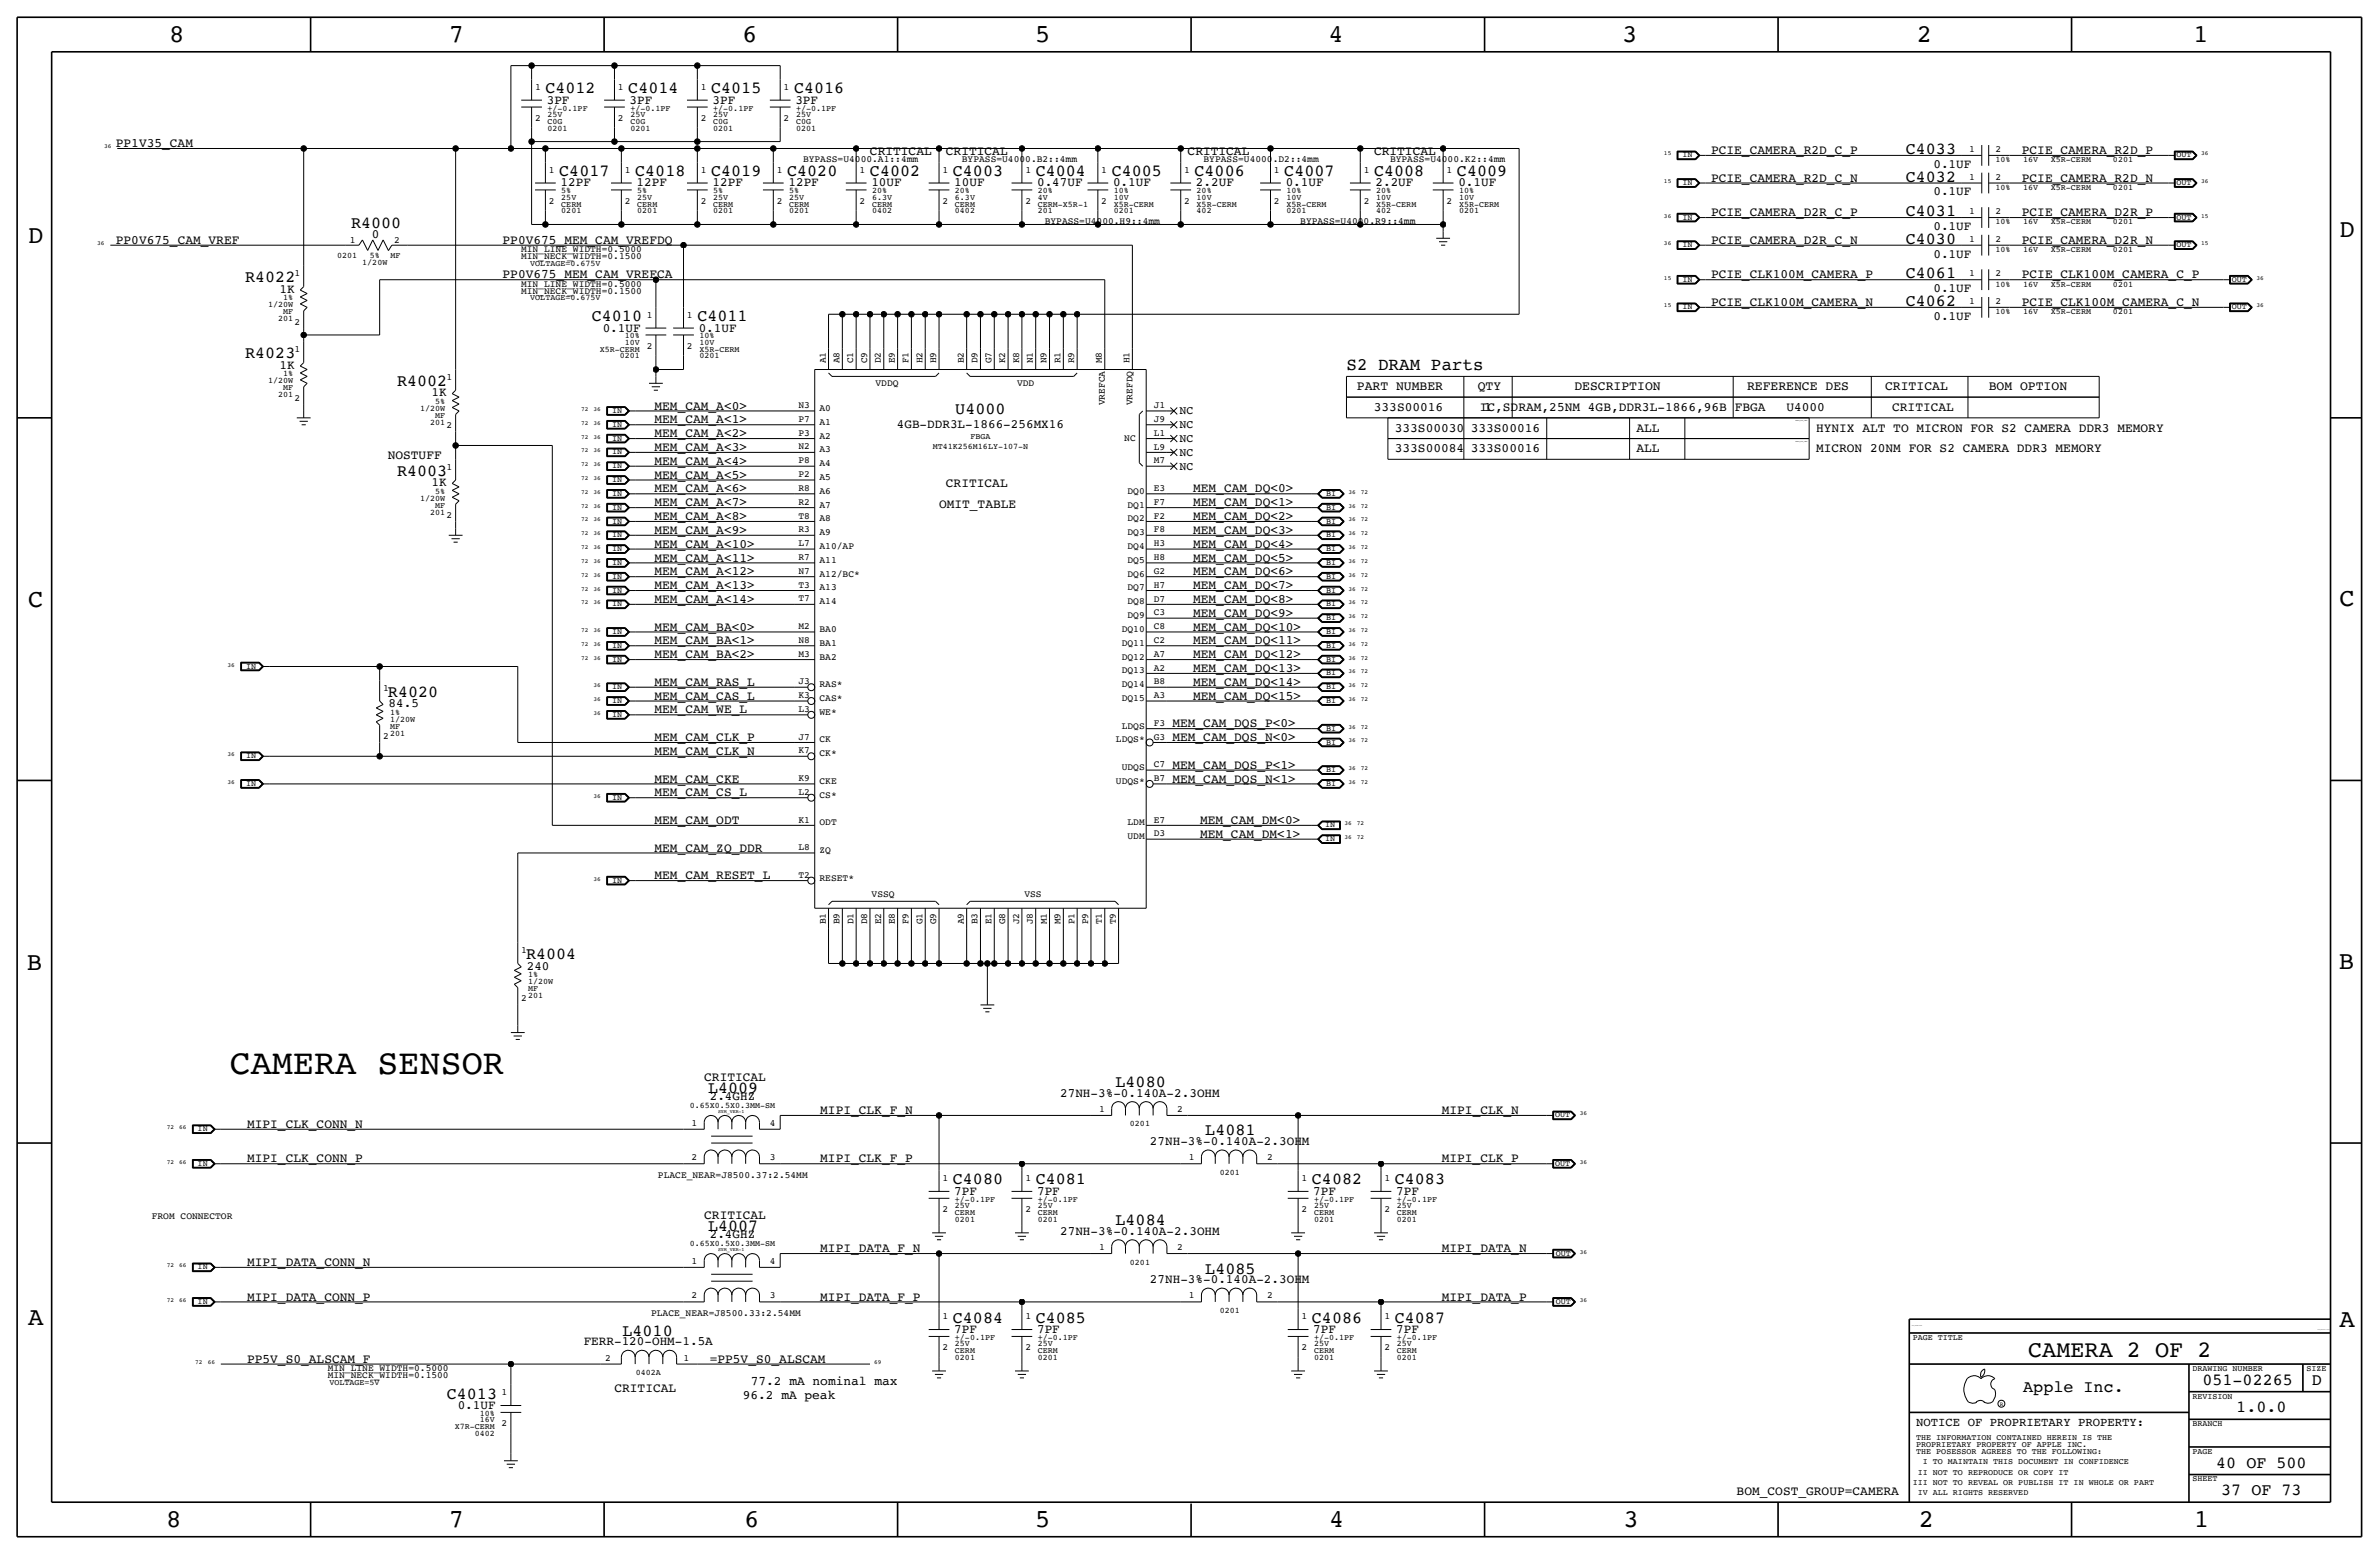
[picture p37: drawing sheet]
<svg xmlns="http://www.w3.org/2000/svg" width="875mm" height="572mm" viewBox="0 0 875 572" stroke-linecap="round" stroke-linejoin="round" font-family="sans-serif">
<defs><g id="words">
<text font-size="12.9" x="84.5" y="395">CAMERA SENSOR</text>
<g font-size="9.4">
<text x="62.2" y="15.5">8</text>
<text x="165.1" y="15.5">7</text>
<text x="273" y="15.5">6</text>
<text x="380.7" y="15.5">5</text>
<text x="488.7" y="15.5">4</text>
<text x="596.6" y="15.5">3</text>
<text x="705" y="15.5">2</text>
<text x="806.6" y="15.5">1</text>
<text x="10.4" y="89.4">D</text>
<text x="860.5" y="87.1">D</text>
<text x="10.4" y="223.3">C</text>
<text x="860.5" y="222.8">C</text>
<text x="9.9" y="356.6">B</text>
<text x="860.2" y="356.4">B</text>
<text x="10.4" y="487.4">A</text>
<text x="860.5" y="488.2">A</text>
<text x="61.2" y="561.6">8</text>
<text x="165.1" y="561.6">7</text>
<text x="273.8" y="561.6">6</text>
<text x="380.7" y="561.6">5</text>
<text x="488.9" y="561.6">4</text>
<text x="597.1" y="561.6">3</text>
<text x="705.8" y="561.6">2</text>
<text x="806.9" y="561.6">1</text>
</g>
<text font-size="8.6" x="746" y="499.1">CAMERA 2 OF 2</text>
<text font-size="6.5" x="495.2" y="135.9">S2 DRAM Parts</text>
<g font-size="6.2">
<text x="200.6" y="34.3">C4012</text>
<text x="231.1" y="34.3">C4014</text>
<text x="261.6" y="34.3">C4015</text>
<text x="292" y="34.3">C4016</text>
<text x="701" y="56.6">C4033</text>
<text x="205.7" y="64.8">C4017</text>
<text x="233.6" y="64.8">C4018</text>
<text x="261.6" y="64.8">C4019</text>
<text x="289.5" y="64.8">C4020</text>
<text x="320" y="64.8">C4002</text>
<text x="350.5" y="64.8">C4003</text>
<text x="380.9" y="64.8">C4004</text>
<text x="408.9" y="64.8">C4005</text>
<text x="439.4" y="64.8">C4006</text>
<text x="472.4" y="64.8">C4007</text>
<text x="505.4" y="64.8">C4008</text>
<text x="535.9" y="64.8">C4009</text>
<text x="701" y="66.8">C4032</text>
<text x="129.1" y="83.8">R4000</text>
<text x="701" y="79.5">C4031</text>
<text x="701" y="89.7">C4030</text>
<text x="90.2" y="103.9">R4022</text>
<text x="701" y="102.4">C4061</text>
<text x="701" y="112.5">C4062</text>
<text x="217.7" y="118.1">C4010</text>
<text x="256.5" y="118.1">C4011</text>
<text x="90.2" y="131.8">R4023</text>
<text x="146" y="142">R4002</text>
<text x="351.4" y="152.4">U4000</text>
<text x="146" y="175">R4003</text>
<text x="142.7" y="256.3">R4020</text>
<text x="193.5" y="352.8">R4004</text>
<text x="260.4" y="401.8">L4009</text>
<text x="410.3" y="399.8">L4080</text>
<text x="443.3" y="417.6">L4081</text>
<text x="350.5" y="435.6">C4080</text>
<text x="380.9" y="435.6">C4081</text>
<text x="482.5" y="435.6">C4082</text>
<text x="513" y="435.6">C4083</text>
<text x="260.4" y="452.6">L4007</text>
<text x="410.3" y="450.6">L4084</text>
<text x="443.3" y="468.4">L4085</text>
<text x="229" y="491.2">L4010</text>
<text x="350.5" y="486.4">C4084</text>
<text x="380.9" y="486.4">C4085</text>
<text x="482.5" y="486.4">C4086</text>
<text x="513" y="486.4">C4087</text>
<text x="810.1" y="509.3">051-02265</text>
<text x="850.3" y="509.3">D</text>
<text x="164.3" y="514.4">C4013</text>
<text x="744.2" y="511.8">Apple Inc.</text>
<text x="822.6" y="519.4">1.0.0</text>
<text x="815.2" y="539.8">40 OF 500</text>
<text x="817" y="549.9">37 OF 73</text>
</g>
<g font-size="4.8">
<text x="499.1" y="143.5">PART NUMBER</text>
<text x="543.5" y="143.5">QTY</text>
<text x="579.1" y="143.5">DESCRIPTION</text>
<text x="642.6" y="143.5">REFERENCE DES</text>
<text x="693.4" y="143.5">CRITICAL</text>
<text x="731.5" y="143.5">BOM OPTION</text>
</g>
<g font-size="4.7">
<text x="201.1" y="38.1">3PF</text>
<text x="231.6" y="38.1">3PF</text>
<text x="262.1" y="38.1">3PF</text>
<text x="292.6" y="38.1">3PF</text>
<text x="42.6" y="54.1">PP1V35_CAM</text>
<text x="320" y="57.2">CRITICAL</text>
<text x="347.9" y="57.2">CRITICAL</text>
<text x="436.8" y="57.2">CRITICAL</text>
<text x="505.4" y="57.2">CRITICAL</text>
<text x="629.4" y="56.6">PCIE_CAMERA_R2D_C_P</text>
<text x="743.7" y="56.6">PCIE_CAMERA_R2D_P</text>
<text x="711.1" y="61.7">0.1UF</text>
<text x="206.2" y="68.6">12PF</text>
<text x="234.1" y="68.6">12PF</text>
<text x="262.1" y="68.6">12PF</text>
<text x="290" y="68.6">12PF</text>
<text x="320.5" y="68.6">10UF</text>
<text x="351" y="68.6">10UF</text>
<text x="381.5" y="68.6">0.47UF</text>
<text x="409.4" y="68.6">0.1UF</text>
<text x="439.9" y="68.6">2.2UF</text>
<text x="472.9" y="68.6">0.1UF</text>
<text x="505.9" y="68.6">2.2UF</text>
<text x="536.4" y="68.6">0.1UF</text>
<text x="629.4" y="66.8">PCIE_CAMERA_R2D_C_N</text>
<text x="711.1" y="71.9">0.1UF</text>
<text x="743.7" y="66.8">PCIE_CAMERA_R2D_N</text>
<text x="629.4" y="79.5">PCIE_CAMERA_D2R_C_P</text>
<text x="743.7" y="79.5">PCIE_CAMERA_D2R_P</text>
<text x="42.6" y="89.7">PP0V675_CAM_VREF</text>
<text x="136.7" y="87.4">0</text>
<text x="184.9" y="89.7">PP0V675_MEM_CAM_VREFDQ</text>
<text x="629.4" y="89.7">PCIE_CAMERA_D2R_C_N</text>
<text x="711.1" y="84.6">0.1UF</text>
<text x="743.7" y="89.7">PCIE_CAMERA_D2R_N</text>
<text x="711.1" y="94.7">0.1UF</text>
<text x="102.8" y="107.7">1K</text>
<text x="184.9" y="102.4">PP0V675_MEM_CAM_VREFCA</text>
<text x="629.4" y="102.4">PCIE_CLK100M_CAMERA_P</text>
<text x="711.1" y="107.4">0.1UF</text>
<text x="743.7" y="102.4">PCIE_CLK100M_CAMERA_C_P</text>
<text x="629.4" y="112.5">PCIE_CLK100M_CAMERA_N</text>
<text x="743.7" y="112.5">PCIE_CLK100M_CAMERA_C_N</text>
<text x="711.1" y="117.6">0.1UF</text>
<text x="221.7" y="121.9">0.1UF</text>
<text x="257" y="121.9">0.1UF</text>
<text x="102.8" y="135.6">1K</text>
<text x="158.7" y="145.8">1K</text>
<text x="240.7" y="155.7">MEM_CAM_A&lt;1&gt;</text>
<text x="240.7" y="150.6">MEM_CAM_A&lt;0&gt;</text>
<text x="505.3" y="151.1">333S00016</text>
<text x="544.3" y="151.1">IC,SDRAM,25NM 4GB,DDR3L-1866,96B FBGA</text>
<text x="545.9" y="151.1">1</text>
<text x="657.1" y="151.1">U4000</text>
<text x="696" y="151.1">CRITICAL</text>
<text x="240.7" y="160.8">MEM_CAM_A&lt;2&gt;</text>
<text x="329.9" y="157.5">4GB-DDR3L-1866-256MX16</text>
<text x="513" y="158.7">333S00030</text>
<text x="541" y="158.7">333S00016</text>
<text x="601.9" y="158.7">ALL</text>
<text x="668" y="158.7">HYNIX ALT TO MICRON FOR S2 CAMERA DDR3 MEMORY</text>
<text x="240.7" y="165.9">MEM_CAM_A&lt;3&gt;</text>
<text x="513" y="166.4">333S00084</text>
<text x="541" y="166.4">333S00016</text>
<text x="601.9" y="166.4">ALL</text>
<text x="668" y="166.4">MICRON 20NM FOR S2 CAMERA DDR3 MEMORY</text>
<text x="142.6" y="168.9">NOSTUFF</text>
<text x="240.7" y="171">MEM_CAM_A&lt;4&gt;</text>
<text x="158.7" y="178.8">1K</text>
<text x="240.7" y="176">MEM_CAM_A&lt;5&gt;</text>
<text x="347.9" y="179.1">CRITICAL</text>
<text x="240.7" y="181.1">MEM_CAM_A&lt;6&gt;</text>
<text x="438.9" y="181.1">MEM_CAM_DQ&lt;0&gt;</text>
<text x="240.7" y="191.3">MEM_CAM_A&lt;8&gt;</text>
<text x="240.7" y="186.2">MEM_CAM_A&lt;7&gt;</text>
<text x="345.4" y="186.7">OMIT_TABLE</text>
<text x="438.9" y="191.3">MEM_CAM_DQ&lt;2&gt;</text>
<text x="438.9" y="186.2">MEM_CAM_DQ&lt;1&gt;</text>
<text x="240.7" y="196.3">MEM_CAM_A&lt;9&gt;</text>
<text x="438.9" y="196.3">MEM_CAM_DQ&lt;3&gt;</text>
<text x="240.7" y="201.4">MEM_CAM_A&lt;10&gt;</text>
<text x="438.9" y="201.4">MEM_CAM_DQ&lt;4&gt;</text>
<text x="240.7" y="206.5">MEM_CAM_A&lt;11&gt;</text>
<text x="438.9" y="206.5">MEM_CAM_DQ&lt;5&gt;</text>
<text x="240.7" y="211.6">MEM_CAM_A&lt;12&gt;</text>
<text x="438.9" y="211.6">MEM_CAM_DQ&lt;6&gt;</text>
<text x="240.7" y="221.8">MEM_CAM_A&lt;14&gt;</text>
<text x="240.7" y="216.7">MEM_CAM_A&lt;13&gt;</text>
<text x="438.9" y="216.7">MEM_CAM_DQ&lt;7&gt;</text>
<text x="438.9" y="221.8">MEM_CAM_DQ&lt;8&gt;</text>
<text x="438.9" y="226.8">MEM_CAM_DQ&lt;9&gt;</text>
<text x="240.7" y="231.9">MEM_CAM_BA&lt;0&gt;</text>
<text x="438.9" y="231.9">MEM_CAM_DQ&lt;10&gt;</text>
<text x="240.7" y="237">MEM_CAM_BA&lt;1&gt;</text>
<text x="438.9" y="237">MEM_CAM_DQ&lt;11&gt;</text>
<text x="240.7" y="242.1">MEM_CAM_BA&lt;2&gt;</text>
<text x="438.9" y="242.1">MEM_CAM_DQ&lt;12&gt;</text>
<text x="438.9" y="247.1">MEM_CAM_DQ&lt;13&gt;</text>
<text x="240.7" y="257.3">MEM_CAM_CAS_L</text>
<text x="240.7" y="252.2">MEM_CAM_RAS_L</text>
<text x="438.9" y="252.2">MEM_CAM_DQ&lt;14&gt;</text>
<text x="438.9" y="257.3">MEM_CAM_DQ&lt;15&gt;</text>
<text x="143" y="260.1">84.5</text>
<text x="240.7" y="262.4">MEM_CAM_WE_L</text>
<text x="431.2" y="267.5">MEM_CAM_DQS_P&lt;0&gt;</text>
<text x="240.7" y="272.6">MEM_CAM_CLK_P</text>
<text x="431.2" y="272.5">MEM_CAM_DQS_N&lt;0&gt;</text>
<text x="240.7" y="277.6">MEM_CAM_CLK_N</text>
<text x="240.7" y="287.8">MEM_CAM_CKE</text>
<text x="431.2" y="282.7">MEM_CAM_DQS_P&lt;1&gt;</text>
<text x="431.2" y="287.8">MEM_CAM_DQS_N&lt;1&gt;</text>
<text x="240.7" y="292.9">MEM_CAM_CS_L</text>
<text x="240.7" y="303">MEM_CAM_ODT</text>
<text x="441.4" y="303">MEM_CAM_DM&lt;0&gt;</text>
<text x="441.4" y="308.1">MEM_CAM_DM&lt;1&gt;</text>
<text x="240.7" y="313.2">MEM_CAM_ZQ_DDR</text>
<text x="240.7" y="323.3">MEM_CAM_RESET_L</text>
<text x="193.8" y="356.6">240</text>
<text x="259" y="397.5">CRITICAL</text>
<text x="261.1" y="404.6">2.4GHZ</text>
<text x="389.9" y="403.4">27NH-3%-0.140A-2.3OHM</text>
<text x="301.7" y="409.7">MIPI_CLK_F_N</text>
<text x="530.3" y="409.7">MIPI_CLK_N</text>
<text x="90.9" y="414.8">MIPI_CLK_CONN_N</text>
<text x="423" y="421.1">27NH-3%-0.140A-2.3OHM</text>
<text x="90.9" y="427.5">MIPI_CLK_CONN_P</text>
<text x="301.7" y="427.5">MIPI_CLK_F_P</text>
<text x="530.3" y="427.5">MIPI_CLK_P</text>
<text x="351" y="439.4">7PF</text>
<text x="381.5" y="439.4">7PF</text>
<text x="483.1" y="439.4">7PF</text>
<text x="513.5" y="439.4">7PF</text>
<text x="259" y="448.3">CRITICAL</text>
<text x="261.1" y="455.4">2.4GHZ</text>
<text x="389.9" y="454.2">27NH-3%-0.140A-2.3OHM</text>
<text x="301.7" y="460.5">MIPI_DATA_F_N</text>
<text x="530.3" y="460.5">MIPI_DATA_N</text>
<text x="90.9" y="465.6">MIPI_DATA_CONN_N</text>
<text x="423" y="471.9">27NH-3%-0.140A-2.3OHM</text>
<text x="90.9" y="478.3">MIPI_DATA_CONN_P</text>
<text x="301.7" y="478.3">MIPI_DATA_F_P</text>
<text x="530.3" y="478.3">MIPI_DATA_P</text>
<text x="351" y="490.2">7PF</text>
<text x="381.5" y="490.2">7PF</text>
<text x="483.1" y="490.2">7PF</text>
<text x="513.5" y="490.2">7PF</text>
<text x="214.7" y="494.8">FERR-120-OHM-1.5A</text>
<text x="90.9" y="501.1">PP5V_S0_ALSCAM_F</text>
<text x="261.1" y="501.1">=PP5V_S0_ALSCAM</text>
<text x="276.2" y="509.3">77.2 mA nominal max</text>
<text x="226" y="511.8">CRITICAL</text>
<text x="273.2" y="514.4">96.2 mA peak</text>
<text x="168.3" y="518.2">0.1UF</text>
<text x="638.8" y="549.9">BOM_COST_GROUP=CAMERA</text>
</g>
<text font-size="4.5" x="704.8" y="524.5">NOTICE OF PROPRIETARY PROPERTY:</text>
<g font-size="4.3">
<text x="433.8" y="152.4">NC</text>
<text x="433.8" y="157.5">NC</text>
<text x="433.8" y="167.6">NC</text>
<text x="433.8" y="162.6">NC</text>
<text x="433.8" y="172.7">NC</text>
</g>
<g font-size="3.5">
<text x="196.8" y="33">1</text>
<text x="227.3" y="33">1</text>
<text x="257.8" y="33">1</text>
<text x="288.2" y="33">1</text>
<text x="196.8" y="44.5">2</text>
<text x="227.3" y="44.5">2</text>
<text x="257.8" y="44.5">2</text>
<text x="288.2" y="44.5">2</text>
<text x="295.4" y="59.7">BYPASS=U4000.A1::4mm</text>
<text x="353.8" y="59.7">BYPASS=U4000.B2::4mm</text>
<text x="442.7" y="59.7">BYPASS=U4000.D2::4mm</text>
<text x="511.3" y="59.7">BYPASS=U4000.K2::4mm</text>
<text x="724.3" y="55.9">1</text>
<text x="734" y="55.9">2</text>
<text x="201.9" y="63.5">1</text>
<text x="229.8" y="63.5">1</text>
<text x="257.8" y="63.5">1</text>
<text x="285.7" y="63.5">1</text>
<text x="316.2" y="63.5">1</text>
<text x="346.7" y="63.5">1</text>
<text x="377.1" y="63.5">1</text>
<text x="405.1" y="63.5">1</text>
<text x="435.6" y="63.5">1</text>
<text x="468.6" y="63.5">1</text>
<text x="501.6" y="63.5">1</text>
<text x="532.1" y="63.5">1</text>
<text x="724.3" y="66">1</text>
<text x="734" y="66">2</text>
<text x="201.9" y="74.9">2</text>
<text x="229.8" y="74.9">2</text>
<text x="257.8" y="74.9">2</text>
<text x="285.7" y="74.9">2</text>
<text x="316.2" y="74.9">2</text>
<text x="346.7" y="74.9">2</text>
<text x="377.1" y="74.9">2</text>
<text x="405.1" y="74.9">2</text>
<text x="435.6" y="74.9">2</text>
<text x="468.6" y="74.9">2</text>
<text x="501.6" y="74.9">2</text>
<text x="532.1" y="74.9">2</text>
<text x="384.3" y="82.6">BYPASS=U4000.H9::4mm</text>
<text x="478.2" y="82.6">BYPASS=U4000.R9::4mm</text>
<text x="724.3" y="78.7">1</text>
<text x="734" y="78.7">2</text>
<text x="128.6" y="89.4">1</text>
<text x="145" y="89.4">2</text>
<text x="724.3" y="88.9">1</text>
<text x="734" y="88.9">2</text>
<text x="191.6" y="92.7">MIN_LINE_WIDTH=0.5000</text>
<text x="191.6" y="95.3">MIN_NECK_WIDTH=0.1500</text>
<text x="108.3" y="101.6">1</text>
<text x="724.3" y="101.6">1</text>
<text x="734" y="101.6">2</text>
<text x="191.6" y="105.4">MIN_LINE_WIDTH=0.5000</text>
<text x="191.6" y="108">MIN_NECK_WIDTH=0.1500</text>
<text x="724.3" y="111.8">1</text>
<text x="734" y="111.8">2</text>
<text x="108.3" y="119.4">2</text>
<text x="237.9" y="116.8">1</text>
<text x="252.7" y="116.8">1</text>
<text x="108.3" y="129.5">1</text>
<text x="237.9" y="128.3">2</text>
<text x="252.7" y="128.3">2</text>
<text x="303.7" y="133.6" transform="rotate(-90 303.7 133.6)">A1</text>
<text x="308.8" y="133.6" transform="rotate(-90 308.8 133.6)">A8</text>
<text x="313.9" y="133.6" transform="rotate(-90 313.9 133.6)">C1</text>
<text x="318.9" y="133.6" transform="rotate(-90 318.9 133.6)">C9</text>
<text x="324" y="133.6" transform="rotate(-90 324 133.6)">D2</text>
<text x="329.1" y="133.6" transform="rotate(-90 329.1 133.6)">E9</text>
<text x="334.2" y="133.6" transform="rotate(-90 334.2 133.6)">F1</text>
<text x="339.3" y="133.6" transform="rotate(-90 339.3 133.6)">H2</text>
<text x="344.3" y="133.6" transform="rotate(-90 344.3 133.6)">H9</text>
<text x="354.5" y="133.6" transform="rotate(-90 354.5 133.6)">B2</text>
<text x="359.6" y="133.6" transform="rotate(-90 359.6 133.6)">D9</text>
<text x="364.6" y="133.6" transform="rotate(-90 364.6 133.6)">G7</text>
<text x="369.7" y="133.6" transform="rotate(-90 369.7 133.6)">K2</text>
<text x="374.8" y="133.6" transform="rotate(-90 374.8 133.6)">K8</text>
<text x="379.9" y="133.6" transform="rotate(-90 379.9 133.6)">N1</text>
<text x="385" y="133.6" transform="rotate(-90 385 133.6)">N9</text>
<text x="390.1" y="133.6" transform="rotate(-90 390.1 133.6)">R1</text>
<text x="395.1" y="133.6" transform="rotate(-90 395.1 133.6)">R9</text>
<text x="405.3" y="133.6" transform="rotate(-90 405.3 133.6)">M8</text>
<text x="415.5" y="133.6" transform="rotate(-90 415.5 133.6)">H1</text>
<text x="164.2" y="139.7">1</text>
<text x="322" y="142">VDDQ</text>
<text x="374.1" y="142">VDD</text>
<text x="108.3" y="147.3">2</text>
<text x="406.3" y="149.1" transform="rotate(-90 406.3 149.1)">VREFCA</text>
<text x="416.5" y="149.1" transform="rotate(-90 416.5 149.1)">VREFDQ</text>
<text x="293.7" y="155.1">P7</text>
<text x="293.7" y="150.1">N3</text>
<text x="301.4" y="151.1">A0</text>
<text x="424.4" y="155.2">J9</text>
<text x="424.4" y="150.1">J1</text>
<text x="164.2" y="157.5">2</text>
<text x="293.7" y="160.2">P3</text>
<text x="301.4" y="161.3">A2</text>
<text x="301.4" y="156.2">A1</text>
<text x="424.4" y="160.3">L1</text>
<text x="293.7" y="165.3">N2</text>
<text x="301.4" y="166.4">A3</text>
<text x="413.5" y="162.3">NC</text>
<text x="424.4" y="165.3">L9</text>
<text x="164.2" y="172.7">1</text>
<text x="293.7" y="170.4">P8</text>
<text x="301.4" y="171.4">A4</text>
<text x="424.4" y="170.4">M7</text>
<text x="293.7" y="175.5">P2</text>
<text x="301.4" y="176.5">A5</text>
<text x="293.7" y="185.6">R2</text>
<text x="293.7" y="180.5">R8</text>
<text x="301.4" y="181.6">A6</text>
<text x="414.7" y="181.6">DQ0</text>
<text x="424.4" y="185.6">F7</text>
<text x="424.4" y="180.6">E3</text>
<text x="164.2" y="190.5">2</text>
<text x="293.7" y="190.7">T8</text>
<text x="301.4" y="191.8">A8</text>
<text x="301.4" y="186.7">A7</text>
<text x="414.7" y="191.8">DQ2</text>
<text x="414.7" y="186.7">DQ1</text>
<text x="424.4" y="190.7">F2</text>
<text x="293.7" y="195.8">R3</text>
<text x="301.4" y="196.8">A9</text>
<text x="414.7" y="196.8">DQ3</text>
<text x="424.4" y="195.8">F8</text>
<text x="293.7" y="200.9">L7</text>
<text x="301.4" y="201.9">A10/AP</text>
<text x="414.7" y="201.9">DQ4</text>
<text x="424.4" y="200.9">H3</text>
<text x="293.7" y="206">R7</text>
<text x="301.4" y="207">A11</text>
<text x="414.7" y="207">DQ5</text>
<text x="424.4" y="206">H8</text>
<text x="293.7" y="211">N7</text>
<text x="301.4" y="212.1">A12/BC*</text>
<text x="414.7" y="212.1">DQ6</text>
<text x="424.4" y="211.1">G2</text>
<text x="293.7" y="221.2">T7</text>
<text x="293.7" y="216.1">T3</text>
<text x="301.4" y="217.2">A13</text>
<text x="414.7" y="217.2">DQ7</text>
<text x="424.4" y="221.2">D7</text>
<text x="424.4" y="216.1">H7</text>
<text x="301.4" y="222.2">A14</text>
<text x="414.7" y="227.3">DQ9</text>
<text x="414.7" y="222.2">DQ8</text>
<text x="424.4" y="226.3">C3</text>
<text x="293.7" y="231.4">M2</text>
<text x="301.4" y="232.4">BA0</text>
<text x="412.6" y="232.4">DQ10</text>
<text x="424.4" y="231.4">C8</text>
<text x="293.7" y="236.4">N8</text>
<text x="301.4" y="237.5">BA1</text>
<text x="412.6" y="237.5">DQ11</text>
<text x="424.4" y="236.5">C2</text>
<text x="293.7" y="241.5">M3</text>
<text x="301.4" y="242.6">BA2</text>
<text x="412.6" y="242.6">DQ12</text>
<text x="424.4" y="241.5">A7</text>
<text x="293.7" y="251.7">J3</text>
<text x="412.6" y="247.6">DQ13</text>
<text x="424.4" y="251.7">B8</text>
<text x="424.4" y="246.6">A2</text>
<text x="140.9" y="254">1</text>
<text x="293.7" y="256.8">K3</text>
<text x="301.4" y="257.8">CAS*</text>
<text x="301.4" y="252.7">RAS*</text>
<text x="412.6" y="257.8">DQ15</text>
<text x="412.6" y="252.7">DQ14</text>
<text x="424.4" y="256.8">A3</text>
<text x="293.7" y="261.9">L3</text>
<text x="301.4" y="262.9">WE*</text>
<text x="412.6" y="268">LDQS</text>
<text x="424.4" y="266.9">F3</text>
<text x="140.9" y="271.8">2</text>
<text x="293.7" y="272">J7</text>
<text x="301.4" y="273">CK</text>
<text x="410.5" y="273.1">LDQS*</text>
<text x="424.4" y="272">G3</text>
<text x="293.7" y="277.1">K7</text>
<text x="301.4" y="278.1">CK*</text>
<text x="293.7" y="287.2">K9</text>
<text x="412.6" y="283.2">UDQS</text>
<text x="424.4" y="287.3">B7</text>
<text x="424.4" y="282.2">C7</text>
<text x="293.7" y="292.3">L2</text>
<text x="301.4" y="293.4">CS*</text>
<text x="301.4" y="288.3">CKE</text>
<text x="410.5" y="288.3">UDQS*</text>
<text x="293.7" y="302.5">K1</text>
<text x="301.4" y="303.5">ODT</text>
<text x="414.7" y="303.5">LDM</text>
<text x="424.4" y="302.5">E7</text>
<text x="414.7" y="308.6">UDM</text>
<text x="424.4" y="307.6">D3</text>
<text x="293.7" y="312.7">L8</text>
<text x="301.4" y="313.7">ZQ</text>
<text x="293.7" y="322.8">T2</text>
<text x="301.4" y="323.8">RESET*</text>
<text x="320.6" y="329.9">VSSQ</text>
<text x="376.8" y="329.9">VSS</text>
<text x="303.7" y="340" transform="rotate(-90 303.7 340)">B1</text>
<text x="308.8" y="340" transform="rotate(-90 308.8 340)">B9</text>
<text x="313.9" y="340" transform="rotate(-90 313.9 340)">D1</text>
<text x="319" y="340" transform="rotate(-90 319 340)">D8</text>
<text x="324" y="340" transform="rotate(-90 324 340)">E2</text>
<text x="329.1" y="340" transform="rotate(-90 329.1 340)">E8</text>
<text x="334.2" y="340" transform="rotate(-90 334.2 340)">F9</text>
<text x="339.3" y="340" transform="rotate(-90 339.3 340)">G1</text>
<text x="344.4" y="340" transform="rotate(-90 344.4 340)">G9</text>
<text x="354.5" y="340" transform="rotate(-90 354.5 340)">A9</text>
<text x="359.6" y="340" transform="rotate(-90 359.6 340)">B3</text>
<text x="364.7" y="340" transform="rotate(-90 364.7 340)">E1</text>
<text x="369.8" y="340" transform="rotate(-90 369.8 340)">G8</text>
<text x="374.8" y="340" transform="rotate(-90 374.8 340)">J2</text>
<text x="379.9" y="340" transform="rotate(-90 379.9 340)">J8</text>
<text x="385" y="340" transform="rotate(-90 385 340)">M1</text>
<text x="390.1" y="340" transform="rotate(-90 390.1 340)">M9</text>
<text x="395.2" y="340" transform="rotate(-90 395.2 340)">P1</text>
<text x="400.2" y="340" transform="rotate(-90 400.2 340)">P9</text>
<text x="405.3" y="340" transform="rotate(-90 405.3 340)">T1</text>
<text x="410.4" y="340" transform="rotate(-90 410.4 340)">T9</text>
<text x="191.7" y="350.5">1</text>
<text x="191.7" y="368.3">2</text>
<text x="404.2" y="408.9">1</text>
<text x="433" y="408.9">2</text>
<text x="254.4" y="414">1</text>
<text x="283.2" y="414">4</text>
<text x="254.4" y="426.7">2</text>
<text x="283.2" y="426.7">3</text>
<text x="437.3" y="426.7">1</text>
<text x="466" y="426.7">2</text>
<text x="242" y="433.1">PLACE_NEAR=J8500.37:2.54MM</text>
<text x="346.7" y="434.3">1</text>
<text x="377.1" y="434.3">1</text>
<text x="478.7" y="434.3">1</text>
<text x="509.2" y="434.3">1</text>
<text x="55.8" y="448.3">FROM CONNECTOR</text>
<text x="346.7" y="445.8">2</text>
<text x="377.1" y="445.8">2</text>
<text x="478.7" y="445.8">2</text>
<text x="509.2" y="445.8">2</text>
<text x="404.2" y="459.7">1</text>
<text x="433" y="459.7">2</text>
<text x="254.4" y="464.8">1</text>
<text x="283.2" y="464.8">4</text>
<text x="254.4" y="477.5">2</text>
<text x="283.2" y="477.5">3</text>
<text x="437.3" y="477.5">1</text>
<text x="466" y="477.5">2</text>
<text x="239.5" y="483.9">PLACE_NEAR=J8500.33:2.54MM</text>
<text x="346.7" y="485.1">1</text>
<text x="377.1" y="485.1">1</text>
<text x="478.7" y="485.1">1</text>
<text x="509.2" y="485.1">1</text>
<text x="346.7" y="496.6">2</text>
<text x="377.1" y="496.6">2</text>
<text x="478.7" y="496.6">2</text>
<text x="509.2" y="496.6">2</text>
<text x="222.6" y="500.4">2</text>
<text x="251.4" y="500.4">1</text>
<text x="120.5" y="504.2">MIN_LINE_WIDTH=0.5000</text>
<text x="120.5" y="506.7">MIN_NECK_WIDTH=0.1500</text>
<text x="184.5" y="513.1">1</text>
<text x="184.5" y="524.5">2</text>
</g>
<g font-size="3.1">
<text x="201.4" y="40.6">+/-0.1PF</text>
<text x="231.9" y="40.6">+/-0.1PF</text>
<text x="262.3" y="40.6">+/-0.1PF</text>
<text x="292.8" y="40.6">+/-0.1PF</text>
<text x="201.4" y="42.9">25V</text>
<text x="201.4" y="45.5">C0G</text>
<text x="231.9" y="42.9">25V</text>
<text x="231.9" y="45.5">C0G</text>
<text x="262.3" y="42.9">25V</text>
<text x="262.3" y="45.5">C0G</text>
<text x="292.8" y="42.9">25V</text>
<text x="292.8" y="45.5">C0G</text>
<text x="201.4" y="48">0201</text>
<text x="231.9" y="48">0201</text>
<text x="262.3" y="48">0201</text>
<text x="292.8" y="48">0201</text>
<text x="618.8" y="57.9">IN</text>
<text x="734" y="59.7">10%</text>
<text x="744.2" y="59.7">16V</text>
<text x="754.3" y="59.7">X5R-CERM</text>
<text x="777.2" y="59.7">0201</text>
<text x="800.6" y="57.9">OUT</text>
<text x="206.5" y="71.1">5%</text>
<text x="234.4" y="71.1">5%</text>
<text x="262.3" y="71.1">5%</text>
<text x="290.3" y="71.1">5%</text>
<text x="320.8" y="71.1">20%</text>
<text x="351.2" y="71.1">20%</text>
<text x="381.7" y="71.1">20%</text>
<text x="409.7" y="71.1">10%</text>
<text x="440.1" y="71.1">20%</text>
<text x="473.2" y="71.1">10%</text>
<text x="506.2" y="71.1">20%</text>
<text x="536.7" y="71.1">10%</text>
<text x="618.8" y="68.1">IN</text>
<text x="734" y="69.9">10%</text>
<text x="744.2" y="69.9">16V</text>
<text x="754.3" y="69.9">X5R-CERM</text>
<text x="777.2" y="69.9">0201</text>
<text x="800.6" y="68.1">OUT</text>
<text x="206.5" y="73.4">25V</text>
<text x="206.5" y="75.9">CERM</text>
<text x="234.4" y="73.4">25V</text>
<text x="234.4" y="75.9">CERM</text>
<text x="262.3" y="73.4">25V</text>
<text x="262.3" y="75.9">CERM</text>
<text x="290.3" y="73.4">25V</text>
<text x="290.3" y="75.9">CERM</text>
<text x="320.8" y="73.4">6.3V</text>
<text x="320.8" y="75.9">CERM</text>
<text x="351.2" y="73.4">6.3V</text>
<text x="351.2" y="75.9">CERM</text>
<text x="381.7" y="73.4">4V</text>
<text x="381.7" y="75.9">CERM-X5R-1</text>
<text x="409.7" y="73.4">10V</text>
<text x="409.7" y="75.9">X5R-CERM</text>
<text x="440.1" y="73.4">10V</text>
<text x="440.1" y="75.9">X5R-CERM</text>
<text x="473.2" y="73.4">10V</text>
<text x="473.2" y="75.9">X5R-CERM</text>
<text x="506.2" y="73.4">10V</text>
<text x="506.2" y="75.9">X5R-CERM</text>
<text x="536.7" y="73.4">10V</text>
<text x="536.7" y="75.9">X5R-CERM</text>
<text x="206.5" y="78.5">0201</text>
<text x="234.4" y="78.5">0201</text>
<text x="262.3" y="78.5">0201</text>
<text x="290.3" y="78.5">0201</text>
<text x="320.8" y="78.5">0402</text>
<text x="351.2" y="78.5">0402</text>
<text x="381.7" y="78.5">201</text>
<text x="409.7" y="78.5">0201</text>
<text x="440.1" y="78.5">402</text>
<text x="473.2" y="78.5">0201</text>
<text x="506.2" y="78.5">402</text>
<text x="536.7" y="78.5">0201</text>
<text x="618.8" y="80.8">IN</text>
<text x="734" y="82.6">10%</text>
<text x="744.2" y="82.6">16V</text>
<text x="754.3" y="82.6">X5R-CERM</text>
<text x="777.2" y="82.6">0201</text>
<text x="800.6" y="80.8">OUT</text>
<text x="124" y="94.7">0201</text>
<text x="136" y="94.7">5%</text>
<text x="143.6" y="94.7">MF</text>
<text x="618.8" y="90.9">IN</text>
<text x="734" y="92.7">10%</text>
<text x="744.2" y="92.7">16V</text>
<text x="754.3" y="92.7">X5R-CERM</text>
<text x="777.2" y="92.7">0201</text>
<text x="800.6" y="90.9">OUT</text>
<text x="133.2" y="97.3">1/20W</text>
<text x="195" y="97.8">VOLTAGE=0.675V</text>
<text x="618.8" y="103.6">IN</text>
<text x="734" y="105.4">10%</text>
<text x="744.2" y="105.4">16V</text>
<text x="754.3" y="105.4">X5R-CERM</text>
<text x="777.2" y="105.4">0201</text>
<text x="820.9" y="103.6">OUT</text>
<text x="98.7" y="113">1/20W</text>
<text x="104.2" y="110.5">1%</text>
<text x="195" y="110.5">VOLTAGE=0.675V</text>
<text x="618.8" y="113.8">IN</text>
<text x="820.9" y="113.8">OUT</text>
<text x="102.4" y="118.1">201</text>
<text x="104.2" y="115.6">MF</text>
<text x="734" y="115.6">10%</text>
<text x="744.2" y="115.6">16V</text>
<text x="754.3" y="115.6">X5R-CERM</text>
<text x="777.2" y="115.6">0201</text>
<text x="229.9" y="124.5">10%</text>
<text x="257.3" y="124.5">10%</text>
<text x="220.6" y="129.3">X5R-CERM</text>
<text x="228" y="131.8">0201</text>
<text x="229.9" y="126.7">10V</text>
<text x="257.3" y="126.7">10V</text>
<text x="257.3" y="129.3">X5R-CERM</text>
<text x="257.3" y="131.8">0201</text>
<text x="98.7" y="141">1/20W</text>
<text x="104.2" y="138.4">1%</text>
<text x="104.2" y="143.5">MF</text>
<text x="102.4" y="146.1">201</text>
<text x="160.1" y="148.6">5%</text>
<text x="154.5" y="151.1">1/20W</text>
<text x="160.1" y="153.7">MF</text>
<text x="225.1" y="151.9">IN</text>
<text x="158.2" y="156.2">201</text>
<text x="225.1" y="157">IN</text>
<text x="356.9" y="161.3">FBGA</text>
<text x="225.1" y="167.1">IN</text>
<text x="225.1" y="162.1">IN</text>
<text x="343.1" y="165.1">MT41K256M16LY-107-N</text>
<text x="225.1" y="172.2">IN</text>
<text x="225.1" y="177.3">IN</text>
<text x="154.5" y="184.2">1/20W</text>
<text x="160.1" y="181.6">5%</text>
<text x="225.1" y="182.4">IN</text>
<text x="487.7" y="182.4">BI</text>
<text x="158.2" y="189.2">201</text>
<text x="160.1" y="186.7">MF</text>
<text x="225.1" y="187.5">IN</text>
<text x="487.7" y="187.5">BI</text>
<text x="225.1" y="197.6">IN</text>
<text x="225.1" y="192.5">IN</text>
<text x="487.7" y="197.6">BI</text>
<text x="487.7" y="192.5">BI</text>
<text x="225.1" y="202.7">IN</text>
<text x="487.7" y="202.7">BI</text>
<text x="225.1" y="207.8">IN</text>
<text x="487.7" y="207.8">BI</text>
<text x="225.1" y="212.9">IN</text>
<text x="487.7" y="212.9">BI</text>
<text x="225.1" y="217.9">IN</text>
<text x="487.7" y="217.9">BI</text>
<text x="225.1" y="223">IN</text>
<text x="487.7" y="223">BI</text>
<text x="225.1" y="233.2">IN</text>
<text x="487.7" y="233.2">BI</text>
<text x="487.7" y="228.1">BI</text>
<text x="225.1" y="238.3">IN</text>
<text x="487.7" y="238.3">BI</text>
<text x="90.5" y="245.9">IN</text>
<text x="225.1" y="243.3">IN</text>
<text x="487.7" y="243.3">BI</text>
<text x="487.7" y="248.4">BI</text>
<text x="225.1" y="253.5">IN</text>
<text x="487.7" y="253.5">BI</text>
<text x="143.5" y="262.9">1%</text>
<text x="225.1" y="263.7">IN</text>
<text x="225.1" y="258.6">IN</text>
<text x="487.7" y="258.6">BI</text>
<text x="143.5" y="265.4">1/20W</text>
<text x="143.5" y="268">MF</text>
<text x="487.7" y="268.7">BI</text>
<text x="143.5" y="270.5">201</text>
<text x="487.7" y="273.8">BI</text>
<text x="90.5" y="278.9">IN</text>
<text x="487.7" y="284">BI</text>
<text x="90.5" y="289.1">IN</text>
<text x="487.7" y="289.1">BI</text>
<text x="225.1" y="294.1">IN</text>
<text x="487.4" y="304.3">IN</text>
<text x="487.4" y="309.4">IN</text>
<text x="225.1" y="324.6">IN</text>
<text x="194.3" y="359.4">1%</text>
<text x="194.3" y="362">1/20W</text>
<text x="194.3" y="364.5">MF</text>
<text x="194.3" y="367">201</text>
<text x="253.7" y="407.4">0.65X0.5X0.3MM-SM</text>
<text x="572" y="411">OUT</text>
<text x="72.7" y="416.1">IN</text>
<text x="415.6" y="414.3">0201</text>
<text x="72.7" y="428.8">IN</text>
<text x="572" y="428.8">OUT</text>
<text x="448.6" y="432.1">0201</text>
<text x="351.2" y="442">+/-0.1PF</text>
<text x="381.7" y="442">+/-0.1PF</text>
<text x="483.3" y="442">+/-0.1PF</text>
<text x="513.8" y="442">+/-0.1PF</text>
<text x="351.2" y="444.2">25V</text>
<text x="351.2" y="446.8">CERM</text>
<text x="351.2" y="449.3">0201</text>
<text x="381.7" y="444.2">25V</text>
<text x="381.7" y="446.8">CERM</text>
<text x="381.7" y="449.3">0201</text>
<text x="483.3" y="444.2">25V</text>
<text x="483.3" y="446.8">CERM</text>
<text x="483.3" y="449.3">0201</text>
<text x="513.8" y="444.2">25V</text>
<text x="513.8" y="446.8">CERM</text>
<text x="513.8" y="449.3">0201</text>
<text x="253.7" y="458.2">0.65X0.5X0.3MM-SM</text>
<text x="572.3" y="461.8">OUT</text>
<text x="72.7" y="466.9">IN</text>
<text x="415.6" y="465.1">0201</text>
<text x="72.7" y="479.6">IN</text>
<text x="572.3" y="479.6">OUT</text>
<text x="448.6" y="482.9">0201</text>
<text x="351.2" y="492.8">+/-0.1PF</text>
<text x="351.2" y="495">25V</text>
<text x="351.2" y="497.6">CERM</text>
<text x="381.7" y="492.8">+/-0.1PF</text>
<text x="381.7" y="495">25V</text>
<text x="381.7" y="497.6">CERM</text>
<text x="483.3" y="492.8">+/-0.1PF</text>
<text x="483.3" y="495">25V</text>
<text x="483.3" y="497.6">CERM</text>
<text x="513.8" y="492.8">+/-0.1PF</text>
<text x="513.8" y="495">25V</text>
<text x="513.8" y="497.6">CERM</text>
<text x="703.5" y="492.8">PAGE TITLE</text>
<text x="351.2" y="500.1">0201</text>
<text x="381.7" y="500.1">0201</text>
<text x="483.3" y="500.1">0201</text>
<text x="513.8" y="500.1">0201</text>
<text x="121.2" y="509.3">VOLTAGE=5V</text>
<text x="233.8" y="505.7">0402A</text>
<text x="806.4" y="504.2">DRAWING NUMBER</text>
<text x="848.3" y="504.2">SIZE</text>
<text x="806.4" y="514.3">REVISION</text>
<text x="176.5" y="520.7">10%</text>
<text x="167.3" y="525.5">X7R-CERM</text>
<text x="176.5" y="523">16V</text>
<text x="806.4" y="524.5">BRANCH</text>
<text x="174.7" y="528.1">0402</text>
<text x="704.8" y="532.1">PROPRIETARY PROPERTY OF APPLE INC.</text>
<text x="704.8" y="529.6">THE INFORMATION CONTAINED HEREIN IS THE</text>
<text x="704.8" y="534.7">THE POSESSOR AGREES TO THE FOLLOWING:</text>
<text x="707.2" y="538.5">I TO MAINTAIN THIS DOCUMENT IN CONFIDENCE</text>
<text x="806.4" y="534.7">PAGE</text>
<text x="705.4" y="542.3">II NOT TO REPRODUCE OR COPY IT</text>
<text x="806.4" y="544.8">SHEET</text>
<text x="703.5" y="546.1">III NOT TO REVEAL OR PUBLISH IT IN WHOLE OR PART</text>
<text x="705.4" y="549.9">IV ALL RIGHTS RESERVED</text>
</g>
<g font-size="2.3">
<text x="38.3" y="54.6">36</text>
<text x="612" y="57.1">15</text>
<text x="809.7" y="57.1">36</text>
<text x="612" y="67.3">15</text>
<text x="809.7" y="67.3">36</text>
<text x="612" y="80">36</text>
<text x="809.7" y="80">15</text>
<text x="35.8" y="90.2">36</text>
<text x="612" y="90.2">36</text>
<text x="809.7" y="90.2">15</text>
<text x="612" y="102.9">15</text>
<text x="830" y="102.9">36</text>
<text x="612" y="113">15</text>
<text x="830" y="113">36</text>
<text x="213.8" y="151.1">72</text>
<text x="218.3" y="151.1">36</text>
<text x="213.8" y="161.3">72</text>
<text x="213.8" y="156.2">72</text>
<text x="218.3" y="161.3">36</text>
<text x="218.3" y="156.2">36</text>
<text x="213.8" y="166.4">72</text>
<text x="218.3" y="166.4">36</text>
<text x="213.8" y="171.5">72</text>
<text x="218.3" y="171.5">36</text>
<text x="213.8" y="176.5">72</text>
<text x="218.3" y="176.5">36</text>
<text x="213.8" y="181.6">72</text>
<text x="218.3" y="181.6">36</text>
<text x="496" y="181.6">36</text>
<text x="500.5" y="181.6">72</text>
<text x="213.8" y="191.8">72</text>
<text x="213.8" y="186.7">72</text>
<text x="218.3" y="191.8">36</text>
<text x="218.3" y="186.7">36</text>
<text x="496" y="191.8">36</text>
<text x="496" y="186.7">36</text>
<text x="500.5" y="191.8">72</text>
<text x="500.5" y="186.7">72</text>
<text x="213.8" y="196.9">72</text>
<text x="218.3" y="196.9">36</text>
<text x="496" y="196.9">36</text>
<text x="500.5" y="196.9">72</text>
<text x="213.8" y="201.9">72</text>
<text x="218.3" y="201.9">36</text>
<text x="496" y="201.9">36</text>
<text x="500.5" y="201.9">72</text>
<text x="213.8" y="207">72</text>
<text x="218.3" y="207">36</text>
<text x="496" y="207">36</text>
<text x="500.5" y="207">72</text>
<text x="213.8" y="212.1">72</text>
<text x="218.3" y="212.1">36</text>
<text x="496" y="212.1">36</text>
<text x="500.5" y="212.1">72</text>
<text x="213.8" y="217.2">72</text>
<text x="218.3" y="217.2">36</text>
<text x="496" y="217.2">36</text>
<text x="500.5" y="217.2">72</text>
<text x="213.8" y="222.3">72</text>
<text x="218.3" y="222.3">36</text>
<text x="496" y="227.3">36</text>
<text x="496" y="222.3">36</text>
<text x="500.5" y="227.3">72</text>
<text x="500.5" y="222.3">72</text>
<text x="213.8" y="232.4">72</text>
<text x="218.3" y="232.4">36</text>
<text x="496" y="232.4">36</text>
<text x="500.5" y="232.4">72</text>
<text x="213.8" y="237.5">72</text>
<text x="218.3" y="237.5">36</text>
<text x="496" y="237.5">36</text>
<text x="500.5" y="237.5">72</text>
<text x="83.7" y="245.1">36</text>
<text x="213.8" y="242.6">72</text>
<text x="218.3" y="242.6">36</text>
<text x="496" y="242.6">36</text>
<text x="500.5" y="242.6">72</text>
<text x="496" y="247.7">36</text>
<text x="500.5" y="247.7">72</text>
<text x="218.3" y="257.8">36</text>
<text x="218.3" y="252.7">36</text>
<text x="496" y="257.8">36</text>
<text x="496" y="252.7">36</text>
<text x="500.5" y="257.8">72</text>
<text x="500.5" y="252.7">72</text>
<text x="218.3" y="262.9">36</text>
<text x="496" y="268">36</text>
<text x="500.5" y="268">72</text>
<text x="496" y="273">36</text>
<text x="500.5" y="273">72</text>
<text x="83.7" y="278.1">36</text>
<text x="496" y="283.2">36</text>
<text x="500.5" y="283.2">72</text>
<text x="83.7" y="288.3">36</text>
<text x="218.3" y="293.4">36</text>
<text x="496" y="288.3">36</text>
<text x="500.5" y="288.3">72</text>
<text x="494.5" y="303.5">36</text>
<text x="499.1" y="303.5">72</text>
<text x="494.5" y="308.6">36</text>
<text x="499.1" y="308.6">72</text>
<text x="218.3" y="323.9">36</text>
<text x="581.1" y="410.2">36</text>
<text x="61.4" y="415.3">72</text>
<text x="65.9" y="415.3">66</text>
<text x="61.4" y="428">72</text>
<text x="65.9" y="428">66</text>
<text x="581.1" y="428">36</text>
<text x="581.1" y="461">36</text>
<text x="61.4" y="466.1">72</text>
<text x="65.9" y="466.1">66</text>
<text x="61.4" y="478.8">72</text>
<text x="65.9" y="478.8">66</text>
<text x="581.1" y="478.8">36</text>
<text x="71.8" y="501.6">72</text>
<text x="76.4" y="501.6">66</text>
<text x="321.5" y="501.6">69</text>
</g>
<text font-size="2.2" x="735.5" y="516.9">R</text>
<g font-size="1.8">
<text x="264.1" y="409.2">SYM_VER-1</text>
<text x="264.1" y="460">SYM_VER-1</text>
</g>
<g font-size=".5">
<text x="660.3" y="154.9">TABLE_ALT_ITEM</text>
<text x="660.3" y="162.6">TABLE_ALT_ITEM</text>
</g>
<g font-size=".4">
<text x="703.2" y="487.5">SYNC_MASTER=PAULM</text>
<text x="852.4" y="488.9">SYNC_DATE=06/15/2015</text>
</g>
</g></defs>
<g fill="none" stroke="#000" stroke-width=".37">
<path d="M187.9 24.1v30.5zM187.9 24.1h7.6zM191.7 36.8h7.6zM191.7 39.4h7.6zM195.5 24.1h30.5zM195.5 24.1v5.1zM195.5 29.2v7.6zM195.5 39.4v7.6zM222.2 39.4h7.6zM222.2 36.8h7.6zM226 24.1h30.5zM226 24.1v5.1z"/>
<path d="M226 29.2v7.6zM226 39.4v7.6zM252.7 36.8h7.6zM252.7 39.4h7.6zM256.5 24.1h30.5zM256.5 24.1v5.1zM256.5 29.2v7.6zM256.5 39.4v7.6zM283.2 39.4h7.6zM283.2 36.8h7.6zM287 24.1v5.1zM287 29.2v7.6z"/>
<path d="M287 39.4v7.6zM43.1 54.6h68.6zM111.7 54.6h55.9zM111.7 54.6v43.2zM167.6 54.6h20.3zM167.6 54.6v81.3zM187.9 54.6h12.7zM195.5 52.1v30.4zM195.5 52.1h30.5zM195.5 47v5.1zM200.6 54.6v5.1zM200.6 59.7v7.6z"/>
<path d="M200.6 54.6h27.9zM226 52.1h30.5zM226 47v5.1zM228.5 54.6v5.1zM228.5 59.7v7.6zM228.5 54.6h28zM256.5 54.6h27.9zM256.5 52.1h30.5zM256.5 54.6v5.1zM256.5 47v5.1zM256.5 59.7v7.6zM284.4 54.6v5.1z"/>
<path d="M284.4 59.7v7.6zM284.4 54.6h30.5zM287 47v5.1zM314.9 54.6v5.1zM314.9 59.7v7.6zM314.9 54.6h30.5zM345.4 54.6v5.1zM345.4 59.7v7.6zM345.4 54.6h30.5zM375.9 54.6h27.9zM375.9 54.6v5.1zM375.9 59.7v7.6z"/>
<path d="M403.8 54.6v5.1zM403.8 59.7v7.6zM403.8 54.6h30.5zM434.3 54.6h33zM434.3 54.6v5.1zM434.3 59.7v7.6zM467.3 54.6h33zM467.3 54.6v5.1zM467.3 59.7v7.6zM500.3 54.6v5.1zM500.3 59.7v7.6zM500.3 54.6h30.5z"/>
<path d="M530.8 54.6h27.9zM530.8 54.6v5.1zM530.8 59.7v7.6zM558.7 54.6v61zM616.9 55.6v3.1zM616.9 58.7h6.8zM616.9 55.6h6.8zM617 55.7v2.9zM617 58.6h6.6zM617 55.7h6.6zM617.1 55.8v2.7zM617.1 58.5h6.5z"/>
<path d="M617.1 55.8h6.5zM617.2 55.9h6.3zM617.2 55.9v2.5zM617.2 58.4h6.3zM623.5 55.9l1.3 1.3zM623.5 58.4l1.3-1.3zM623.6 58.5l1.3-1.3zM623.6 55.8l1.3 1.4zM623.6 58.6l1.5-1.4zM623.6 55.7l1.5 1.5zM623.7 55.6l1.5 1.6zM623.7 58.7l1.5-1.6z"/>
<path d="M624.8 57.2h2.5zM627.3 57.2h94zM721.3 57.2h7.6zM728.9 53.3v7.7zM731.5 57.2h7.6zM731.5 53.3v7.7zM739.1 57.2h58.4zM797.5 57.2h2.5zM799.7 58.7h6.9zM799.7 55.6v3.1zM799.7 55.6h6.9zM799.8 55.7v2.9z"/>
<path d="M799.8 58.6h6.7zM799.8 55.7h6.7zM799.9 55.8h6.5zM799.9 55.8v2.7zM799.9 58.5h6.6zM800 55.9h6.4zM800 55.9v2.5zM800 58.4h6.4zM806.4 58.4l1.3-1.3zM806.4 55.9l1.3 1.3zM806.4 55.8l1.4 1.4zM806.4 58.5l1.4-1.3z"/>
<path d="M806.5 58.6l1.5-1.4zM806.5 55.7l1.5 1.5zM806.6 55.6l1.5 1.6zM806.6 58.7l1.5-1.6zM196.8 69.9h7.6zM196.8 67.3h7.6zM200.6 77.5v5zM200.6 69.8v7.7zM224.7 69.9h7.7zM224.7 67.3h7.7zM228.5 77.5v5zM228.5 69.8v7.7z"/>
<path d="M252.7 67.3h7.6zM252.7 69.9h7.6zM256.5 77.5v5zM256.5 69.8v7.7zM280.6 67.3h7.6zM280.6 69.9h7.6zM284.4 77.5v5zM284.4 69.8v7.7zM311.1 69.9h7.6zM311.1 67.3h7.6zM314.9 77.5v5zM314.9 69.8v7.7z"/>
<path d="M341.6 67.3h7.6zM341.6 69.9h7.6zM345.4 77.5v5zM345.4 69.8v7.7zM372.1 69.9h7.6zM372.1 67.3h7.6zM375.9 77.5v5zM375.9 69.8v7.7zM400 67.3h7.6zM400 69.9h7.6zM403.8 77.5v5zM403.8 69.8v7.7z"/>
<path d="M430.5 69.9h7.6zM430.5 67.3h7.6zM434.3 77.5v5zM434.3 69.8v7.7zM463.5 67.3h7.6zM463.5 69.9h7.6zM467.3 77.5v5zM467.3 69.8v7.7zM496.5 69.9h7.6zM496.5 67.3h7.6zM500.3 77.5v5zM500.3 69.8v7.7z"/>
<path d="M527 67.3h7.6zM527 69.9h7.6zM530.8 77.5v5zM530.8 69.8v7.7zM616.9 78.4v3.2zM616.9 65.7v3.2zM616.9 68.9h6.8zM616.9 78.4h6.8zM616.9 65.7h6.8zM617 78.5v3zM617 65.8v3zM617 68.8h6.6z"/>
<path d="M617 78.5h6.6zM617 65.8h6.6zM617.1 78.6v2.8zM617.1 65.9v2.8zM617.1 68.7h6.5zM617.1 78.6h6.5zM617.1 65.9h6.5zM617.2 78.7h6.3zM617.2 78.7v2.6zM617.2 66h6.3zM617.2 66v2.6zM617.2 68.6h6.3z"/>
<path d="M623.5 78.7l1.3 1.3zM623.5 66l1.3 1.3zM623.5 68.6l1.3-1.3zM623.6 68.7l1.3-1.4zM623.6 78.6l1.3 1.4zM623.6 65.9l1.3 1.4zM623.6 68.8l1.5-1.5zM623.6 78.5l1.5 1.5zM623.6 65.8l1.5 1.5zM623.7 78.4l1.5 1.6zM623.7 65.7l1.5 1.6zM623.7 68.9l1.5-1.6z"/>
<path d="M624.8 67.3h2.5zM627.3 67.3h94zM721.3 67.3h7.6zM728.9 76.2v7.6zM728.9 63.5v7.6zM731.5 67.3h7.6zM731.5 76.2v7.6zM731.5 63.5v7.6zM739.1 67.3h58.4zM797.5 67.3h2.5zM799.7 78.4v3.2zM799.7 68.9h6.9z"/>
<path d="M799.7 65.7v3.2zM799.7 78.4h6.9zM799.7 65.7h6.9zM799.8 78.5v3zM799.8 65.8v3zM799.8 68.8h6.7zM799.8 78.5h6.7zM799.8 65.8h6.7zM799.9 78.6h6.5zM799.9 65.9h6.5zM799.9 78.6v2.8zM799.9 65.9v2.8z"/>
<path d="M799.9 68.7h6.6zM800 78.7h6.4zM800 78.7v2.6zM800 66h6.4zM800 66v2.6zM800 68.6h6.4zM806.4 68.6l1.3-1.3zM806.4 78.7l1.3 1.3zM806.4 66l1.3 1.3zM806.4 78.6l1.4 1.4zM806.4 65.9l1.4 1.4zM806.4 68.7l1.4-1.4z"/>
<path d="M806.5 68.8l1.5-1.5zM806.5 78.5l1.5 1.5zM806.5 65.8l1.5 1.5zM806.6 78.4l1.5 1.6zM806.6 65.7l1.5 1.6zM806.6 68.9l1.5-1.6zM40.6 90.2h86.3zM111.7 97.8v7.6zM126.9 90.2h5.1zM133.3 88.2l-1.3 2zM133.3 88.2l1.9 3.9zM137.1 88.2l-1.9 3.9z"/>
<path d="M137.1 88.2l1.9 3.9zM140.9 88.2l1.9 3.9zM140.9 88.2l-1.9 3.9zM144.1 90.2l-1.3 2zM144.1 90.2h5.7zM149.8 90.2h101.6zM195.5 82.6h5.1zM200.6 82.6h27.9zM228.5 82.6h28zM251.4 90.2h165.1zM251.4 90.2v22.8zM256.5 82.6h27.9z"/>
<path d="M284.4 82.6h30.5zM314.9 82.6h30.5zM345.4 82.6h30.5zM375.9 82.6h27.9zM403.8 82.6h30.5zM416.5 90.2v38.1zM434.3 82.6h33zM467.3 82.6h33zM500.3 82.6h30.5zM528.3 87.6h5zM529.3 88.9h3zM530 90.2h1.6z"/>
<path d="M530.8 82.6v2.5zM530.8 85.1v2.5zM616.9 88.6v3.1zM616.9 91.7h6.8zM616.9 81.6h6.8zM616.9 88.6h6.8zM617 88.7v2.9zM617 91.6h6.6zM617 81.5h6.6zM617 88.7h6.6zM617.1 88.8v2.7zM617.1 91.5h6.5z"/>
<path d="M617.1 81.4h6.5zM617.1 88.8h6.5zM617.2 88.9h6.3zM617.2 88.9v2.5zM617.2 91.4h6.3zM617.2 81.3h6.3zM623.5 88.9l1.3 1.3zM623.5 91.4l1.3-1.2zM623.5 81.3l1.3-1.3zM623.6 91.5l1.3-1.3zM623.6 88.8l1.3 1.4zM623.6 91.6l1.5-1.4z"/>
<path d="M623.6 81.5l1.5-1.5zM623.6 88.7l1.5 1.5zM623.7 88.6l1.5 1.6zM623.7 91.7l1.5-1.5zM623.7 81.6l1.5-1.6zM624.8 90.2h2.5zM624.8 80h2.5zM624.9 80l-1.3 1.4zM627.3 80h94zM627.3 90.2h94zM721.3 90.2h7.6zM721.3 80h7.6z"/>
<path d="M728.9 99.1v7.6zM728.9 86.4v7.6zM731.5 90.2h7.6zM731.5 80h7.6zM731.5 99.1v7.6zM731.5 86.4v7.6zM739.1 80h58.4zM739.1 90.2h58.4zM797.5 90.2h2.5zM797.5 80h2.5zM799.7 91.7h6.9zM799.7 88.6v3.1z"/>
<path d="M799.7 81.6h6.9zM799.7 88.6h6.9zM799.8 88.7v2.9zM799.8 91.6h6.7zM799.8 81.5h6.7zM799.8 88.7h6.7zM799.9 88.8h6.5zM799.9 88.8v2.7zM799.9 91.5h6.6zM799.9 81.4h6.6zM800 88.9h6.4zM800 88.9v2.5z"/>
<path d="M800 91.4h6.4zM800 81.3h6.4zM806.4 91.4l1.3-1.2zM806.4 81.3l1.3-1.3zM806.4 88.9l1.3 1.3zM806.4 88.8l1.4 1.4zM806.4 91.5l1.4-1.3zM806.5 91.6l1.5-1.4zM806.5 81.5l1.5-1.5zM806.5 88.7l1.5 1.5zM806.6 88.6l1.5 1.6zM806.6 91.7l1.5-1.5z"/>
<path d="M806.6 81.6l1.5-1.6zM807.8 80l-1.4 1.4zM110.4 111.8l2.6-1.3zM110.4 109.2l2.6-1.2zM110.4 106.7l1.3-1.3zM110.4 106.7l2.6 1.3zM110.4 111.8l2.6 1.2zM110.4 109.2l2.6 1.3zM111.7 114.3v6.4zM113 113l-1.3 1.3zM139.6 102.9v20.3zM139.6 102.9h101.6z"/>
<path d="M241.2 102.9h165.1zM241.2 102.9v10.1zM241.2 113v7.7zM251.4 113v7.7zM304.7 115.6v12.7zM304.7 115.6h5.1zM309.8 115.6h5.1zM309.8 115.6v12.7zM314.9 115.6h5.1zM314.9 115.6v12.7zM320 115.6h5.1zM320 115.6v12.7z"/>
<path d="M325.1 115.6h5zM325.1 115.6v12.7zM330.1 115.6h5.1zM330.1 115.6v12.7zM335.2 115.6h5.1zM335.2 115.6v12.7zM340.3 115.6h5.1zM340.3 115.6v12.7zM345.4 115.6h10.1zM345.4 115.6v12.7zM355.5 115.6h5.1zM355.5 115.6v12.7z"/>
<path d="M360.6 115.6h5.1zM360.6 115.6v12.7zM365.7 115.6h5.1zM365.7 115.6v12.7zM370.8 115.6h5.1zM370.8 115.6v12.7zM375.9 115.6h5zM375.9 115.6v12.7zM380.9 115.6h5.1zM380.9 115.6v12.7zM386 115.6h5.1zM386 115.6v12.7z"/>
<path d="M391.1 115.6h5.1zM391.1 115.6v12.7zM396.2 115.6h162.5zM396.2 115.6v12.7zM406.3 102.9v25.4zM616.9 111.5v3.1zM616.9 114.6h6.8zM616.9 101.3v3.1zM616.9 104.4h6.8zM616.9 111.5h6.8zM616.9 101.3h6.8zM617 111.6v2.9z"/>
<path d="M617 114.5h6.6zM617 101.4v2.9zM617 104.3h6.6zM617 111.6h6.6zM617 101.4h6.6zM617.1 111.7v2.7zM617.1 114.4h6.5zM617.1 101.5v2.7zM617.1 104.2h6.5zM617.1 111.7h6.5zM617.1 101.5h6.5zM617.2 111.8h6.3z"/>
<path d="M617.2 111.8v2.5zM617.2 114.3h6.3zM617.2 101.6h6.3zM617.2 101.6v2.5zM617.2 104.1h6.3zM623.5 111.8l1.3 1.2zM623.5 101.6l1.3 1.3zM623.5 114.3l1.3-1.3zM623.5 104.1l1.3-1.2zM623.6 114.4l1.3-1.4zM623.6 104.2l1.3-1.3zM623.6 111.7l1.3 1.3z"/>
<path d="M623.6 101.5l1.3 1.4zM623.6 114.5l1.5-1.5zM623.6 104.3l1.5-1.4zM623.6 111.6l1.5 1.4zM623.6 101.4l1.5 1.5zM623.7 111.5l1.5 1.5zM623.7 101.3l1.5 1.6zM623.7 104.4l1.5-1.5zM624.8 113h2.5zM624.8 102.9h2.5zM625.2 113l-1.5 1.6zM627.3 102.9h94z"/>
<path d="M627.3 113h94zM721.3 113h7.6zM721.3 102.9h7.6zM728.9 109.2v7.6zM731.5 113h7.6zM731.5 102.9h7.6zM731.5 109.2v7.6zM739.1 102.9h78.7zM739.1 113h78.7zM817.8 113h2.6zM817.8 102.9h2.6zM820.1 111.5h6.8z"/>
<path d="M820.1 101.3h6.8zM820.1 114.6h6.8zM820.1 111.5v3.1zM820.1 104.4h6.8zM820.1 101.3v3.1zM820.2 111.6h6.6zM820.2 101.4h6.6zM820.2 111.6v2.9zM820.2 114.5h6.6zM820.2 101.4v2.9zM820.2 104.3h6.6zM820.3 111.7v2.7z"/>
<path d="M820.3 114.4h6.5zM820.3 101.5v2.7zM820.3 104.2h6.5zM820.3 111.7h6.5zM820.3 101.5h6.5zM820.4 111.8h6.3zM820.4 101.6h6.3zM820.4 111.8v2.5zM820.4 114.3h6.3zM820.4 101.6v2.5zM820.4 104.1h6.3zM826.7 111.8l1.3 1.2z"/>
<path d="M826.7 101.6l1.3 1.3zM826.7 114.3l1.3-1.3zM826.7 104.1l1.3-1.2zM826.8 111.7l1.3 1.3zM826.8 101.5l1.3 1.4zM826.8 114.4l1.3-1.4zM826.8 104.2l1.3-1.3zM826.8 114.5l1.5-1.5zM826.8 104.3l1.5-1.4zM826.8 111.6l1.5 1.4zM826.8 101.4l1.5 1.5zM826.9 114.6l1.5-1.6z"/>
<path d="M826.9 104.4l1.5-1.5zM826.9 111.5l1.5 1.5zM826.9 101.3l1.5 1.6zM110.4 139.7l2.6-1.3zM110.4 137.2l2.6-1.3zM110.4 134.6l1.3-1.3zM110.4 134.6l2.6 1.3zM110.4 139.7l2.6 1.3zM110.4 137.2l2.6 1.2zM111.7 123.2h27.9zM111.7 123.2v2.5zM111.7 120.7v2.5z"/>
<path d="M111.7 125.7v7.7zM167.6 135.9v7.6zM237.4 120.7h7.7zM237.4 123.2h7.7zM241.2 135.9h10.2zM241.2 130.8v5.1zM241.2 135.9v2.5zM241.2 138.4v2.6zM241.2 123.2v7.6zM247.6 123.2h7.6zM247.6 120.7h7.6zM251.4 130.8v5.1z"/>
<path d="M251.4 123.2v7.6zM299.7 135.9v198.1zM299.7 135.9h121.9zM304.7 128.3v7.6zM304.7 137.2l1.3 1.2zM306 138.4h38.1zM309.8 128.3v7.6zM314.9 128.3v7.6zM320 128.3v7.6zM325.1 128.3v7.6zM330.1 128.3v7.6zM335.2 128.3v7.6z"/>
<path d="M340.3 128.3v7.6zM344.1 138.4l1.3-1.2zM345.4 128.3v7.6zM355.5 137.2l1.3 1.2zM355.5 128.3v7.6zM356.8 138.4h38.1zM360.6 128.3v7.6zM365.7 128.3v7.6zM370.8 128.3v7.6zM375.9 128.3v7.6zM380.9 128.3v7.6zM386 128.3v7.6z"/>
<path d="M391.1 128.3v7.6zM394.9 138.4l1.3-1.2zM396.2 128.3v7.6zM406.3 128.3v7.6zM416.5 128.3v7.6zM421.6 135.9v198.1zM495.2 138.4v7.7zM495.2 138.4h276.9zM538.4 138.4v7.7zM556.2 138.4v7.7zM637.5 138.4v7.7zM688.3 138.4v7.7z"/>
<path d="M723.8 138.4v7.7zM772.1 138.4v7.7zM109.2 153.7h5zM110.2 154.9h3zM110.9 156.2h1.6zM111.7 148.6v2.5zM111.7 151.1v2.6zM111.7 142.2v6.4zM113 141l-1.3 1.2zM166.3 144.8l1.3-1.3zM166.3 144.8l2.6 1.3zM166.3 149.9l2.6 1.2z"/>
<path d="M166.3 147.3l2.6 1.3zM166.3 149.9l2.6-1.3zM166.3 147.3l2.6-1.2zM167.6 158.8v5zM167.6 152.4v6.4zM168.9 151.1l-1.3 1.3zM223.2 159.7v3.2zM223.2 154.6v3.2zM223.2 157.8h6.8zM223.2 149.6v3.1zM223.2 152.7h6.8zM223.2 159.7h6.8z"/>
<path d="M223.2 154.6h6.8zM223.2 149.6h6.8zM223.3 159.8v3zM223.3 154.7v3zM223.3 157.7h6.6zM223.3 149.7v2.9zM223.3 152.6h6.6zM223.3 159.8h6.6zM223.3 154.7h6.6zM223.3 149.7h6.6zM223.4 159.9h6.5zM223.4 154.8h6.5z"/>
<path d="M223.4 149.8h6.5zM223.4 159.9v2.8zM223.4 154.8v2.8zM223.4 157.6h6.5zM223.4 149.8v2.7zM223.4 152.5h6.5zM223.5 154.9h6.3zM223.5 154.9v2.6zM223.5 157.5h6.3zM223.5 149.9h6.3zM223.5 149.9v2.5zM223.5 152.4h6.3z"/>
<path d="M229.8 157.5l1.3-1.3zM229.8 152.4l1.3-1.3zM229.8 154.9l1.3 1.3zM229.8 149.9l1.3 1.2zM229.9 157.6l1.3-1.4zM229.9 152.5l1.3-1.4zM229.9 159.9l1.3 1.4zM229.9 154.8l1.3 1.4zM229.9 149.8l1.3 1.3zM229.9 159.8l1.5 1.5zM229.9 154.7l1.5 1.5zM229.9 149.7l1.5 1.4z"/>
<path d="M229.9 157.7l1.5-1.5zM229.9 152.6l1.5-1.5zM230 159.7l1.5 1.6zM230 154.6l1.5 1.6zM230 149.6l1.5 1.5zM230 157.8l1.5-1.6zM230 152.7l1.5-1.6zM231.1 156.2h2.5zM231.1 151.1h2.5zM233.6 151.1h58.4zM233.6 156.2h58.4zM238.7 141h5.1z"/>
<path d="M239.7 142.2h3.1zM240.5 143.5h1.5zM292 151.1h7.7zM292 156.2h7.7zM419 152.4v17.8zM420.3 151.1l-1.3 1.3zM421.6 151.1h7.6zM421.6 156.2h7.6zM429.2 151.1h2.5zM429.2 156.2h2.5zM430.5 154.9l2.5 2.6zM430.5 149.9l2.5 2.5z"/>
<path d="M433 154.9l-2.5 2.6zM433 149.9l-2.5 2.5zM495.2 146.1h276.9zM495.2 146.1v7.6zM495.2 153.7h276.9zM510.5 153.7h154.9zM510.5 153.7v7.6zM538.4 146.1v7.6zM538.4 153.7v7.6zM556.2 146.1v7.6zM568.9 153.7v7.6zM599.4 153.7v7.6z"/>
<path d="M619.7 153.7v7.6zM637.5 146.1v7.6zM665.4 153.7v7.6zM688.3 146.1v7.6zM723.8 146.1v7.6zM772.1 146.1v7.6zM166.3 177.8l1.3-1.3zM166.3 177.8l2.6 1.3zM167.6 163.8v5.1zM167.6 168.9v7.6zM167.6 163.8h35.5zM203.1 163.8v139.7z"/>
<path d="M223.2 175v3.1zM223.2 178.1h6.8zM223.2 169.9v3.1zM223.2 173h6.8zM223.2 164.8v3.1zM223.2 167.9h6.8zM223.2 162.9h6.8zM223.2 175h6.8zM223.2 169.9h6.8zM223.2 164.8h6.8zM223.3 175.1v2.9zM223.3 178h6.6z"/>
<path d="M223.3 170v2.9zM223.3 172.9h6.6zM223.3 164.9v2.9zM223.3 167.8h6.6zM223.3 162.8h6.6zM223.3 175.1h6.6zM223.3 170h6.6zM223.3 164.9h6.6zM223.4 175.2h6.5zM223.4 170.1h6.5zM223.4 165h6.5zM223.4 175.2v2.7z"/>
<path d="M223.4 177.9h6.5zM223.4 170.1v2.7zM223.4 172.8h6.5zM223.4 165v2.7zM223.4 167.7h6.5zM223.4 162.7h6.5zM223.5 175.3h6.3zM223.5 175.3v2.5zM223.5 177.8h6.3zM223.5 170.2h6.3zM223.5 170.2v2.5zM223.5 172.7h6.3z"/>
<path d="M223.5 165.1h6.3zM223.5 165.1v2.5zM223.5 167.6h6.3zM223.5 160h6.3zM223.5 160v2.6zM223.5 162.6h6.3zM229.8 177.8l1.3-1.3zM229.8 172.7l1.3-1.3zM229.8 167.6l1.3-1.2zM229.8 162.6l1.3-1.3zM229.8 175.3l1.3 1.2zM229.8 170.2l1.3 1.3z"/>
<path d="M229.8 165.1l1.3 1.3zM229.8 160l1.3 1.3zM229.9 177.9l1.3-1.4zM229.9 172.8l1.3-1.3zM229.9 167.7l1.3-1.3zM229.9 162.7l1.3-1.4zM229.9 175.2l1.3 1.3zM229.9 170.1l1.3 1.4zM229.9 165l1.3 1.4zM229.9 175.1l1.5 1.4zM229.9 170l1.5 1.5zM229.9 164.9l1.5 1.5z"/>
<path d="M229.9 178l1.5-1.5zM229.9 172.9l1.5-1.4zM229.9 167.8l1.5-1.4zM229.9 162.8l1.5-1.5zM230 175l1.5 1.5zM230 169.9l1.5 1.6zM230 164.8l1.5 1.6zM230 178.1l1.5-1.6zM230 173l1.5-1.6zM230 167.9l1.5-1.5zM230 162.9l1.5-1.6zM231.1 176.5h2.5z"/>
<path d="M231.1 171.5h2.5zM231.1 166.4h2.5zM231.1 161.3h2.5zM233.6 176.5h58.4zM233.6 171.5h58.4zM233.6 166.4h58.4zM233.6 161.3h58.4zM292 161.3h7.7zM292 166.4h7.7zM292 171.5h7.7zM292 176.5h7.7zM419 170.2l1.3 1.3z"/>
<path d="M421.6 166.4h7.6zM421.6 161.3h7.6zM421.6 171.5h7.6zM429.2 161.3h2.5zM429.2 166.4h2.5zM429.2 171.5h2.5zM430.5 170.2l2.5 2.5zM430.5 165.1l2.5 2.5zM430.5 160l2.5 2.6zM433 170.2l-2.5 2.5zM433 165.1l-2.5 2.5zM433 160l-2.5 2.6z"/>
<path d="M510.5 161.3h154.9zM510.5 168.9h154.9zM510.5 161.3v7.6zM538.4 161.3v7.6zM568.9 161.3v7.6zM599.4 161.3v7.6zM619.7 161.3v7.6zM665.4 161.3v7.6zM165 196.9h5.1zM166.1 198.1h3zM166.3 182.9l2.6 1.3zM166.3 180.3l2.6 1.3z"/>
<path d="M166.3 182.9l2.6-1.3zM166.3 180.3l2.6-1.2zM166.8 199.4h1.6zM167.6 191.8v2.5zM167.6 194.3v2.6zM167.6 185.4v6.4zM168.9 184.2l-1.3 1.2zM223.2 195.3v3.1zM223.2 198.4h6.8zM223.2 190.2v3.1zM223.2 193.3h6.8zM223.2 185.1v3.2z"/>
<path d="M223.2 188.3h6.8zM223.2 180v3.2zM223.2 183.2h6.8zM223.2 195.3h6.8zM223.2 190.2h6.8zM223.2 185.1h6.8zM223.2 180h6.8zM223.3 195.4v2.9zM223.3 198.3h6.6zM223.3 190.3v2.9zM223.3 193.2h6.6zM223.3 185.2v3z"/>
<path d="M223.3 188.2h6.6zM223.3 180.1v3zM223.3 183.1h6.6zM223.3 195.4h6.6zM223.3 190.3h6.6zM223.3 185.2h6.6zM223.3 180.1h6.6zM223.4 195.5h6.5zM223.4 190.4h6.5zM223.4 185.3h6.5zM223.4 180.2h6.5zM223.4 195.5v2.7z"/>
<path d="M223.4 198.2h6.5zM223.4 190.4v2.7zM223.4 193.1h6.5zM223.4 185.3v2.8zM223.4 188.1h6.5zM223.4 180.2v2.8zM223.4 183h6.5zM223.5 195.6h6.3zM223.5 195.6v2.5zM223.5 198.1h6.3zM223.5 190.5h6.3zM223.5 190.5v2.5z"/>
<path d="M223.5 193h6.3zM223.5 185.4h6.3zM223.5 185.4v2.6zM223.5 188h6.3zM223.5 180.3h6.3zM223.5 180.3v2.6zM223.5 182.9h6.3zM229.8 198.1l1.3-1.3zM229.8 193l1.3-1.2zM229.8 188l1.3-1.3zM229.8 182.9l1.3-1.3zM229.8 195.6l1.3 1.3z"/>
<path d="M229.8 190.5l1.3 1.3zM229.8 185.4l1.3 1.3zM229.8 180.3l1.3 1.3zM229.9 198.2l1.3-1.3zM229.9 193.1l1.3-1.3zM229.9 188.1l1.3-1.4zM229.9 183l1.3-1.4zM229.9 195.5l1.3 1.4zM229.9 190.4l1.3 1.4zM229.9 185.3l1.3 1.4zM229.9 180.2l1.3 1.4zM229.9 195.4l1.5 1.5z"/>
<path d="M229.9 190.3l1.5 1.5zM229.9 185.2l1.5 1.5zM229.9 180.1l1.5 1.5zM229.9 198.3l1.5-1.4zM229.9 193.2l1.5-1.4zM229.9 188.2l1.5-1.5zM229.9 183.1l1.5-1.5zM230 195.3l1.5 1.6zM230 190.2l1.5 1.6zM230 185.1l1.5 1.6zM230 180l1.5 1.6zM230 198.4l1.5-1.6z"/>
<path d="M230 193.3l1.5-1.5zM230 188.3l1.5-1.6zM230 183.2l1.5-1.6zM231.1 196.9h2.5zM231.1 191.8h2.5zM231.1 186.7h2.5zM231.1 181.6h2.5zM233.6 186.7h58.4zM233.6 196.9h58.4zM233.6 191.8h58.4zM233.6 181.6h58.4zM292 181.6h7.7z"/>
<path d="M292 186.7h7.7zM292 196.9h7.7zM292 191.8h7.7zM421.6 196.9h7.6zM421.6 191.8h7.6zM421.6 186.7h7.6zM421.6 181.6h7.6zM429.2 181.6h53.3zM429.2 186.7h53.3zM429.2 191.8h53.3zM429.2 196.9h53.3zM482.5 196.9h2.6z"/>
<path d="M482.5 191.8h2.6zM482.5 186.7h2.6zM482.5 181.6h2.6zM484.6 196.8l1.6 1.6zM484.6 191.8l1.6 1.5zM484.6 186.7l1.6 1.6zM484.6 181.6l1.6 1.6zM484.6 196.9l1.6-1.6zM484.6 191.8l1.6-1.6zM484.6 186.7l1.6-1.6zM484.6 181.6l1.6-1.6zM484.8 196.9l1.5-1.5z"/>
<path d="M484.8 191.8l1.5-1.5zM484.8 186.7l1.5-1.5zM484.8 181.6l1.5-1.5zM484.8 196.9l1.5 1.4zM484.8 191.8l1.5 1.4zM484.8 186.7l1.5 1.5zM484.8 181.6l1.5 1.5zM484.9 196.9l1.4 1.3zM484.9 191.8l1.4 1.3zM484.9 186.7l1.4 1.4zM484.9 181.6l1.4 1.4zM484.9 196.9l1.4-1.4z"/>
<path d="M484.9 191.8l1.4-1.4zM484.9 186.7l1.4-1.4zM484.9 181.6l1.4-1.4zM485.1 196.8l1.3 1.3zM485.1 191.8l1.3 1.2zM485.1 186.7l1.3 1.3zM485.1 181.6l1.3 1.3zM485.1 196.9l1.3-1.3zM485.1 191.8l1.3-1.3zM485.1 181.6l1.3-1.3zM486.2 195.3h6.7zM486.2 190.2h6.7z"/>
<path d="M486.2 185.1h6.7zM486.2 180h6.7zM486.2 198.4h6.7zM486.2 193.3h6.7zM486.2 188.3h6.7zM486.2 183.2h6.7zM486.3 198.3h6.5zM486.3 193.2h6.5zM486.3 188.2h6.5zM486.3 183.1h6.5zM486.3 195.4h6.5zM486.3 190.3h6.5z"/>
<path d="M486.3 185.2h6.5zM486.3 180.1h6.5zM486.3 195.5h6.5zM486.3 190.4h6.5zM486.3 185.3h6.5zM486.3 180.2h6.5zM486.3 198.2h6.5zM486.3 193.1h6.5zM486.3 188.1h6.5zM486.3 183h6.5zM486.4 198.1h6.3zM486.4 193h6.3z"/>
<path d="M486.4 188h6.3zM486.4 182.9h6.3zM486.4 195.6h6.3zM486.4 190.5h6.3zM486.4 185.4h6.3zM486.4 180.3h6.3zM486.4 185.4l-1.3 1.3zM492.7 195.6l1.3 1.3zM492.7 190.5l1.3 1.3zM492.7 185.4l1.3 1.3zM492.7 180.3l1.3 1.3zM492.7 198.1l1.3-1.3z"/>
<path d="M492.7 193l1.3-1.2zM492.7 182.9l1.3-1.3zM492.8 195.5l1.3 1.4zM492.8 190.4l1.3 1.4zM492.8 185.3l1.3 1.4zM492.8 180.2l1.3 1.4zM492.8 198.2l1.3-1.3zM492.8 193.1l1.3-1.3zM492.8 188.1l1.3-1.4zM492.8 183l1.3-1.4zM492.8 198.3l1.5-1.4zM492.8 193.2l1.5-1.4z"/>
<path d="M492.8 188.2l1.5-1.5zM492.8 183.1l1.5-1.5zM492.8 195.4l1.5 1.5zM492.8 190.3l1.5 1.5zM492.8 185.2l1.5 1.5zM492.8 180.1l1.5 1.5zM492.9 195.3l1.5 1.6zM492.9 190.2l1.5 1.6zM492.9 185.1l1.5 1.6zM492.9 180l1.5 1.6zM492.9 198.4l1.5-1.6zM492.9 193.3l1.5-1.5z"/>
<path d="M492.9 188.3l1.5-1.6zM492.9 183.2l1.5-1.6zM494 186.7l-1.3 1.3zM223.2 215.6v3.1zM223.2 218.7h6.8zM223.2 210.5v3.2zM223.2 213.7h6.8zM223.2 205.4v3.2zM223.2 208.6h6.8zM223.2 200.4v3.1zM223.2 203.5h6.8zM223.2 215.6h6.8z"/>
<path d="M223.2 210.5h6.8zM223.2 205.4h6.8zM223.2 200.4h6.8zM223.3 215.7v2.9zM223.3 218.6h6.6zM223.3 210.6v3zM223.3 213.6h6.6zM223.3 205.5v3zM223.3 208.5h6.6zM223.3 200.5v2.9zM223.3 203.4h6.6zM223.3 215.7h6.6z"/>
<path d="M223.3 210.6h6.6zM223.3 205.5h6.6zM223.3 200.5h6.6zM223.4 215.8h6.5zM223.4 210.7h6.5zM223.4 205.6h6.5zM223.4 200.6h6.5zM223.4 215.8v2.7zM223.4 218.5h6.5zM223.4 210.7v2.8zM223.4 213.5h6.5zM223.4 205.6v2.8z"/>
<path d="M223.4 208.4h6.5zM223.4 200.6v2.7zM223.4 203.3h6.5zM223.5 215.9h6.3zM223.5 215.9v2.5zM223.5 218.4h6.3zM223.5 210.8h6.3zM223.5 210.8v2.6zM223.5 213.4h6.3zM223.5 205.7h6.3zM223.5 205.7v2.6zM223.5 208.3h6.3z"/>
<path d="M223.5 200.7h6.3zM223.5 200.7v2.5zM223.5 203.2h6.3zM229.8 218.4l1.3-1.2zM229.8 213.4l1.3-1.3zM229.8 208.3l1.3-1.3zM229.8 203.2l1.3-1.3zM229.8 215.9l1.3 1.3zM229.8 210.8l1.3 1.3zM229.8 205.7l1.3 1.3zM229.8 200.7l1.3 1.2zM229.9 218.5l1.3-1.3z"/>
<path d="M229.9 213.5l1.3-1.4zM229.9 208.4l1.3-1.4zM229.9 203.3l1.3-1.4zM229.9 215.8l1.3 1.4zM229.9 210.7l1.3 1.4zM229.9 205.6l1.3 1.4zM229.9 200.6l1.3 1.3zM229.9 215.7l1.5 1.5zM229.9 210.6l1.5 1.5zM229.9 205.5l1.5 1.5zM229.9 200.5l1.5 1.4zM229.9 218.6l1.5-1.4z"/>
<path d="M229.9 213.6l1.5-1.5zM229.9 208.5l1.5-1.5zM229.9 203.4l1.5-1.5zM230 215.6l1.5 1.6zM230 210.5l1.5 1.6zM230 205.4l1.5 1.6zM230 200.4l1.5 1.5zM230 218.7l1.5-1.5zM230 213.7l1.5-1.6zM230 208.6l1.5-1.6zM230 203.5l1.5-1.6zM231.1 217.2h2.5z"/>
<path d="M231.1 212.1h2.5zM231.1 207h2.5zM231.1 201.9h2.5zM233.6 212.1h58.4zM233.6 201.9h58.4zM233.6 207h58.4zM233.6 217.2h58.4zM292 217.2h7.7zM292 207h7.7zM292 201.9h7.7zM292 212.1h7.7zM421.6 217.2h7.6z"/>
<path d="M421.6 212.1h7.6zM421.6 207h7.6zM421.6 201.9h7.6zM429.2 201.9h53.3zM429.2 207h53.3zM429.2 212.1h53.3zM429.2 217.2h53.3zM482.5 217.2h2.6zM482.5 212.1h2.6zM482.5 207h2.6zM482.5 201.9h2.6zM484.6 217.2l1.6 1.5z"/>
<path d="M484.6 212.1l1.6 1.6zM484.6 207l1.6 1.6zM484.6 201.9l1.6 1.6zM484.6 217.2l1.6-1.6zM484.6 212.1l1.6-1.6zM484.6 207l1.6-1.6zM484.6 201.9l1.6-1.5zM484.8 217.2l1.5-1.5zM484.8 212.1l1.5-1.5zM484.8 207l1.5-1.5zM484.8 201.9l1.5-1.4zM484.8 217.2l1.5 1.4z"/>
<path d="M484.8 212.1l1.5 1.5zM484.8 207l1.5 1.5zM484.8 201.9l1.5 1.5zM484.9 217.2l1.4 1.3zM484.9 212.1l1.4 1.4zM484.9 207l1.4 1.4zM484.9 201.9l1.4 1.4zM484.9 217.2l1.4-1.4zM484.9 212.1l1.4-1.4zM484.9 207l1.4-1.4zM484.9 201.9l1.4-1.3zM485.1 217.2l1.3 1.2z"/>
<path d="M485.1 212.1l1.3 1.3zM485.1 207l1.3 1.3zM485.1 201.9l1.3 1.3zM485.1 217.2l1.3-1.3zM485.1 212.1l1.3-1.3zM485.1 201.9l1.3-1.2zM486.2 215.6h6.7zM486.2 210.5h6.7zM486.2 205.4h6.7zM486.2 200.4h6.7zM486.2 218.7h6.7zM486.2 213.7h6.7z"/>
<path d="M486.2 208.6h6.7zM486.2 203.5h6.7zM486.3 218.6h6.5zM486.3 213.6h6.5zM486.3 208.5h6.5zM486.3 203.4h6.5zM486.3 215.7h6.5zM486.3 210.6h6.5zM486.3 205.5h6.5zM486.3 200.5h6.5zM486.3 215.8h6.5zM486.3 210.7h6.5z"/>
<path d="M486.3 205.6h6.5zM486.3 200.6h6.5zM486.3 218.5h6.5zM486.3 213.5h6.5zM486.3 208.4h6.5zM486.3 203.3h6.5zM486.4 218.4h6.3zM486.4 213.4h6.3zM486.4 208.3h6.3zM486.4 203.2h6.3zM486.4 215.9h6.3zM486.4 210.8h6.3z"/>
<path d="M486.4 205.7h6.3zM486.4 200.7h6.3zM486.4 205.7l-1.3 1.3zM492.7 215.9l1.3 1.3zM492.7 210.8l1.3 1.3zM492.7 205.7l1.3 1.3zM492.7 200.7l1.3 1.2zM492.7 218.4l1.3-1.2zM492.7 213.4l1.3-1.3zM492.7 208.3l1.3-1.3zM492.8 215.8l1.3 1.4zM492.8 210.7l1.3 1.4z"/>
<path d="M492.8 205.6l1.3 1.4zM492.8 200.6l1.3 1.3zM492.8 218.5l1.3-1.3zM492.8 213.5l1.3-1.4zM492.8 208.4l1.3-1.4zM492.8 203.3l1.3-1.4zM492.8 218.6l1.5-1.4zM492.8 213.6l1.5-1.5zM492.8 208.5l1.5-1.5zM492.8 203.4l1.5-1.5zM492.8 215.7l1.5 1.5zM492.8 210.6l1.5 1.5z"/>
<path d="M492.8 205.5l1.5 1.5zM492.8 200.5l1.5 1.4zM492.9 215.6l1.5 1.6zM492.9 210.5l1.5 1.6zM492.9 205.4l1.5 1.6zM492.9 200.4l1.5 1.5zM492.9 218.7l1.5-1.5zM492.9 213.7l1.5-1.6zM492.9 208.6l1.5-1.6zM492.9 203.5l1.5-1.6zM494 201.9l-1.3 1.3zM223.2 220.7v3.1z"/>
<path d="M223.2 223.8h6.8zM223.2 235.9v3.2zM223.2 239.1h6.8zM223.2 230.8v3.2zM223.2 234h6.8zM223.2 220.7h6.8zM223.2 235.9h6.8zM223.2 230.8h6.8zM223.3 220.8v2.9zM223.3 223.7h6.6zM223.3 236v3zM223.3 239h6.6z"/>
<path d="M223.3 230.9v3zM223.3 233.9h6.6zM223.3 220.8h6.6zM223.3 236h6.6zM223.3 230.9h6.6zM223.4 220.9h6.5zM223.4 236.1h6.5zM223.4 231h6.5zM223.4 220.9v2.7zM223.4 223.6h6.5zM223.4 236.1v2.8zM223.4 238.9h6.5z"/>
<path d="M223.4 231v2.8zM223.4 233.8h6.5zM223.5 221h6.3zM223.5 221v2.5zM223.5 223.5h6.3zM223.5 236.2h6.3zM223.5 236.2v2.6zM223.5 238.8h6.3zM223.5 231.1h6.3zM223.5 231.1v2.6zM223.5 233.7h6.3zM229.8 223.5l1.3-1.3z"/>
<path d="M229.8 238.8l1.3-1.3zM229.8 233.7l1.3-1.3zM229.8 221l1.3 1.3zM229.8 236.2l1.3 1.3zM229.8 231.1l1.3 1.3zM229.9 223.6l1.3-1.3zM229.9 238.9l1.3-1.4zM229.9 233.8l1.3-1.4zM229.9 220.9l1.3 1.4zM229.9 236.1l1.3 1.4zM229.9 231l1.3 1.4zM229.9 220.8l1.5 1.5z"/>
<path d="M229.9 236l1.5 1.5zM229.9 230.9l1.5 1.5zM229.9 223.7l1.5-1.4zM229.9 239l1.5-1.5zM229.9 233.9l1.5-1.5zM230 220.7l1.5 1.6zM230 235.9l1.5 1.6zM230 230.8l1.5 1.6zM230 223.8l1.5-1.6zM230 239.1l1.5-1.6zM230 234l1.5-1.6zM231.1 222.3h2.5z"/>
<path d="M231.1 237.5h2.5zM231.1 232.4h2.5zM233.6 237.5h58.4zM233.6 232.4h58.4zM233.6 222.3h58.4zM292 222.3h7.7zM292 232.4h7.7zM292 237.5h7.7zM421.6 232.4h7.6zM421.6 237.5h7.6zM421.6 227.3h7.6zM421.6 222.3h7.6z"/>
<path d="M429.2 237.5h53.3zM429.2 232.4h53.3zM429.2 227.3h53.3zM429.2 222.3h53.3zM482.5 237.5h2.6zM482.5 232.4h2.6zM482.5 227.3h2.6zM482.5 222.3h2.6zM484.6 237.5l1.6 1.6zM484.6 232.4l1.6 1.6zM484.6 227.3l1.6 1.6zM484.6 222.2l1.6 1.6z"/>
<path d="M484.6 237.5l1.6-1.6zM484.6 232.4l1.6-1.6zM484.6 227.3l1.6-1.5zM484.6 222.3l1.6-1.6zM484.8 237.5l1.5-1.5zM484.8 232.4l1.5-1.5zM484.8 227.3l1.5-1.4zM484.8 222.3l1.5-1.5zM484.8 237.5l1.5 1.5zM484.8 232.4l1.5 1.5zM484.8 227.3l1.5 1.5zM484.8 222.3l1.5 1.4z"/>
<path d="M484.9 237.5l1.4 1.4zM484.9 232.4l1.4 1.4zM484.9 227.3l1.4 1.4zM484.9 222.3l1.4 1.3zM484.9 237.5l1.4-1.4zM484.9 232.4l1.4-1.4zM484.9 227.3l1.4-1.3zM484.9 222.3l1.4-1.4zM485.1 237.5l1.3 1.3zM485.1 232.4l1.3 1.3zM485.1 227.3l1.3 1.3zM485.1 222.2l1.3 1.3z"/>
<path d="M485.1 237.5l1.3-1.3zM485.1 222.3l1.3-1.3zM486.2 235.9h6.7zM486.2 230.8h6.7zM486.2 225.8h6.7zM486.2 220.7h6.7zM486.2 239.1h6.7zM486.2 234h6.7zM486.2 228.9h6.7zM486.2 223.8h6.7zM486.3 239h6.5zM486.3 233.9h6.5z"/>
<path d="M486.3 228.8h6.5zM486.3 223.7h6.5zM486.3 236h6.5zM486.3 230.9h6.5zM486.3 225.9h6.5zM486.3 220.8h6.5zM486.3 236.1h6.5zM486.3 231h6.5zM486.3 226h6.5zM486.3 220.9h6.5zM486.3 238.9h6.5zM486.3 233.8h6.5z"/>
<path d="M486.3 228.7h6.5zM486.3 223.6h6.5zM486.4 238.8h6.3zM486.4 233.7h6.3zM486.4 228.6h6.3zM486.4 223.5h6.3zM486.4 236.2h6.3zM486.4 231.1h6.3zM486.4 226.1h6.3zM486.4 221h6.3zM486.4 231.1l-1.3 1.3zM486.4 226.1l-1.3 1.2z"/>
<path d="M492.7 236.2l1.3 1.3zM492.7 231.1l1.3 1.3zM492.7 226.1l1.3 1.2zM492.7 221l1.3 1.3zM492.7 238.8l1.3-1.3zM492.7 233.7l1.3-1.3zM492.7 228.6l1.3-1.3zM492.7 223.5l1.3-1.3zM492.8 236.1l1.3 1.4zM492.8 231l1.3 1.4zM492.8 226l1.3 1.3zM492.8 220.9l1.3 1.4z"/>
<path d="M492.8 238.9l1.3-1.4zM492.8 233.8l1.3-1.4zM492.8 228.7l1.3-1.4zM492.8 223.6l1.3-1.3zM492.8 239l1.5-1.5zM492.8 233.9l1.5-1.5zM492.8 228.8l1.5-1.5zM492.8 223.7l1.5-1.4zM492.8 236l1.5 1.5zM492.8 230.9l1.5 1.5zM492.8 225.9l1.5 1.4zM492.8 220.8l1.5 1.5z"/>
<path d="M492.9 235.9l1.5 1.6zM492.9 230.8l1.5 1.6zM492.9 225.8l1.5 1.5zM492.9 220.7l1.5 1.6zM492.9 239.1l1.5-1.6zM492.9 234l1.5-1.6zM492.9 228.9l1.5-1.6zM492.9 223.8l1.5-1.6zM88.5 243.5h6.9zM88.5 243.5v3.2zM88.5 246.7h6.9zM88.6 243.6v3z"/>
<path d="M88.6 246.6h6.7zM88.6 243.6h6.7zM88.7 243.7v2.8zM88.7 246.5h6.5zM88.7 243.7h6.5zM88.8 243.8h6.4zM88.8 243.8v2.6zM88.8 246.4h6.4zM95.2 246.4l1.3-1.3zM95.2 243.8l1.3 1.3zM95.2 246.5l1.4-1.4zM95.3 243.7l1.3 1.4z"/>
<path d="M95.3 243.6l1.5 1.5zM95.3 246.6l1.5-1.5zM95.4 243.5l1.5 1.6zM95.4 246.7l1.5-1.6zM96.5 245.1h2.5zM99 245.1h40.6zM139.6 245.1v5.1zM139.6 250.2v7.6zM139.6 257.8l1.3 1.3zM139.6 245.1h50.8zM190.4 245.1v28zM223.2 241v3.1z"/>
<path d="M223.2 244.1h6.8zM223.2 256.2v3.2zM223.2 259.4h6.8zM223.2 251.2v3.1zM223.2 254.3h6.8zM223.2 241h6.8zM223.2 256.2h6.8zM223.2 251.2h6.8zM223.3 241.1v2.9zM223.3 244h6.6zM223.3 256.3v3zM223.3 259.3h6.6z"/>
<path d="M223.3 251.3v2.9zM223.3 254.2h6.6zM223.3 241.1h6.6zM223.3 256.3h6.6zM223.3 251.3h6.6zM223.4 241.2h6.5zM223.4 256.4h6.5zM223.4 251.4h6.5zM223.4 241.2v2.7zM223.4 243.9h6.5zM223.4 256.4v2.8zM223.4 259.2h6.5z"/>
<path d="M223.4 251.4v2.7zM223.4 254.1h6.5zM223.5 241.3h6.3zM223.5 241.3v2.5zM223.5 243.8h6.3zM223.5 256.5h6.3zM223.5 256.5v2.6zM223.5 259.1h6.3zM223.5 251.5h6.3zM223.5 251.5v2.5zM223.5 254h6.3zM229.8 243.8l1.3-1.2z"/>
<path d="M229.8 259.1l1.3-1.3zM229.8 254l1.3-1.3zM229.8 241.3l1.3 1.3zM229.8 256.5l1.3 1.3zM229.8 251.5l1.3 1.2zM229.9 243.9l1.3-1.3zM229.9 254.1l1.3-1.4zM229.9 241.2l1.3 1.4zM229.9 256.4l1.3 1.4zM229.9 251.4l1.3 1.3zM229.9 241.1l1.5 1.5zM229.9 256.3l1.5 1.5z"/>
<path d="M229.9 251.3l1.5 1.4zM229.9 244l1.5-1.4zM229.9 254.2l1.5-1.5zM230 241l1.5 1.6zM230 256.2l1.5 1.6zM230 251.2l1.5 1.5zM230 244.1l1.5-1.5zM230 259.4l1.5-1.6zM230 254.3l1.5-1.6zM231.1 242.6h2.5zM231.1 257.8h2.5zM231.1 252.7h2.5z"/>
<path d="M231.2 257.8l-1.3 1.4zM231.4 257.8l-1.5 1.5zM233.6 252.7h58.4zM233.6 257.8h58.4zM233.6 242.6h58.4zM292 257.8h5.1zM292 252.7h5.1zM292 242.6h7.7zM421.6 257.8h7.6zM421.6 252.7h7.6zM421.6 247.7h7.6zM421.6 242.6h7.6z"/>
<path d="M429.2 257.8h53.3zM429.2 252.7h53.3zM429.2 247.7h53.3zM429.2 242.6h53.3zM482.5 257.8h2.6zM482.5 252.7h2.6zM482.5 247.7h2.6zM482.5 242.6h2.6zM484.6 257.8l1.6 1.6zM484.6 252.7l1.6 1.6zM484.6 247.6l1.6 1.6zM484.6 242.6l1.6 1.5z"/>
<path d="M484.6 257.8l1.6-1.6zM484.6 252.7l1.6-1.5zM484.6 247.7l1.6-1.6zM484.6 242.6l1.6-1.6zM484.8 257.8l1.5-1.5zM484.8 252.7l1.5-1.4zM484.8 247.7l1.5-1.5zM484.8 242.6l1.5-1.5zM484.8 257.8l1.5 1.5zM484.8 252.7l1.5 1.5zM484.8 247.7l1.5 1.4zM484.8 242.6l1.5 1.4z"/>
<path d="M484.9 257.8l1.4 1.4zM484.9 252.7l1.4 1.4zM484.9 247.7l1.4 1.3zM484.9 242.6l1.4 1.3zM484.9 257.8l1.4-1.4zM484.9 252.7l1.4-1.3zM484.9 247.7l1.4-1.4zM484.9 242.6l1.4-1.4zM485.1 257.8l1.3 1.3zM485.1 252.7l1.3 1.3zM485.1 247.6l1.3 1.3zM485.1 242.6l1.3 1.2z"/>
<path d="M485.1 257.8l1.3-1.3zM485.1 252.7l1.3-1.2zM485.1 247.7l1.3-1.3zM486.2 256.2h6.7zM486.2 251.2h6.7zM486.2 246.1h6.7zM486.2 241h6.7zM486.2 259.4h6.7zM486.2 254.3h6.7zM486.2 249.2h6.7zM486.2 244.1h6.7zM486.3 259.3h6.5z"/>
<path d="M486.3 254.2h6.5zM486.3 249.1h6.5zM486.3 244h6.5zM486.3 256.3h6.5zM486.3 251.3h6.5zM486.3 246.2h6.5zM486.3 241.1h6.5zM486.3 256.4h6.5zM486.3 251.4h6.5zM486.3 246.3h6.5zM486.3 241.2h6.5zM486.3 259.2h6.5z"/>
<path d="M486.3 254.1h6.5zM486.3 249h6.5zM486.3 243.9h6.5zM486.4 259.1h6.3zM486.4 254h6.3zM486.4 248.9h6.3zM486.4 243.8h6.3zM486.4 256.5h6.3zM486.4 251.5h6.3zM486.4 246.4h6.3zM486.4 241.3h6.3zM486.4 241.3l-1.3 1.3z"/>
<path d="M492.7 256.5l1.3 1.3zM492.7 251.5l1.3 1.2zM492.7 246.4l1.3 1.3zM492.7 241.3l1.3 1.3zM492.7 259.1l1.3-1.3zM492.7 254l1.3-1.3zM492.7 248.9l1.3-1.3zM492.7 243.8l1.3-1.2zM492.8 256.4l1.3 1.4zM492.8 251.4l1.3 1.3zM492.8 246.3l1.3 1.4zM492.8 241.2l1.3 1.4z"/>
<path d="M492.8 259.2l1.3-1.4zM492.8 254.1l1.3-1.4zM492.8 249l1.3-1.3zM492.8 243.9l1.3-1.3zM492.8 259.3l1.5-1.5zM492.8 254.2l1.5-1.5zM492.8 249.1l1.5-1.4zM492.8 244l1.5-1.4zM492.8 256.3l1.5 1.5zM492.8 251.3l1.5 1.4zM492.8 246.2l1.5 1.5zM492.8 241.1l1.5 1.5z"/>
<path d="M492.9 256.2l1.5 1.6zM492.9 251.2l1.5 1.5zM492.9 246.1l1.5 1.6zM492.9 241l1.5 1.6zM492.9 259.4l1.5-1.6zM492.9 254.3l1.5-1.6zM492.9 249.2l1.5-1.6zM492.9 244.1l1.5-1.5zM88.5 276.6h6.9zM88.5 276.6v3.1zM88.5 279.7h6.9zM88.6 276.7v2.9z"/>
<path d="M88.6 279.6h6.7zM88.6 276.7h6.7zM88.7 276.8v2.7zM88.7 279.5h6.5zM88.7 276.8h6.5zM88.8 276.9h6.4zM88.8 276.9v2.5zM88.8 279.4h6.4zM95.2 279.4l1.3-1.3zM95.2 276.9l1.3 1.2zM95.3 276.8l1.3 1.3zM95.3 276.7l1.5 1.4z"/>
<path d="M95.3 279.6l1.5-1.5zM95.4 276.6l1.5 1.5zM95.4 279.7l1.5-1.6zM96.5 278.1h2.5zM96.6 278.1l-1.4 1.4zM99 278.1h40.6zM138.4 265.4l1.2 1.3zM138.4 262.9l2.5 1.3zM138.4 260.4l2.5 1.2zM138.4 260.4l2.5-1.3zM138.4 265.4l2.5-1.2zM138.4 262.9l2.5-1.3z"/>
<path d="M139.6 273.1v5zM139.6 266.7v6.4zM139.6 278.1h152.4zM190.4 273.1h101.6zM223.2 261.3v3.2zM223.2 264.5h6.8zM223.2 261.3h6.8zM223.3 261.4v3zM223.3 264.4h6.6zM223.3 261.4h6.6zM223.4 261.5h6.5zM223.4 261.5v2.8z"/>
<path d="M223.4 264.3h6.5zM223.5 261.6h6.3zM223.5 261.6v2.6zM223.5 264.2h6.3zM229.8 264.2l1.3-1.3zM229.8 261.6l1.3 1.3zM229.9 264.3l1.3-1.4zM229.9 261.5l1.3 1.4zM229.9 261.4l1.5 1.5zM229.9 264.4l1.5-1.5zM230 261.3l1.5 1.6zM230 264.5l1.5-1.6z"/>
<path d="M231.1 262.9h2.5zM233.6 262.9h58.4zM292 278.1h5.1zM292 262.9h5.1zM292 273.1h7.7zM421.6 268h7.6zM424.1 273.1h5.1zM429.2 273.1h53.3zM429.2 268h53.3zM482.5 273.1h2.6zM482.5 268h2.6zM484.6 273l1.6 1.6z"/>
<path d="M484.6 268l1.6 1.5zM484.6 273.1l1.6-1.6zM484.6 268l1.6-1.6zM484.8 273.1l1.5-1.5zM484.8 268l1.5-1.5zM484.8 273.1l1.5 1.4zM484.8 268l1.5 1.4zM484.9 273.1l1.4 1.3zM484.9 268l1.4 1.3zM484.9 273.1l1.4-1.4zM484.9 268l1.4-1.4zM485.1 273l1.3 1.3z"/>
<path d="M485.1 268l1.3 1.2zM485.1 273.1l1.3-1.3zM485.1 268l1.3-1.3zM486.2 271.5h6.7zM486.2 266.4h6.7zM486.2 274.6h6.7zM486.2 269.5h6.7zM486.3 274.5h6.5zM486.3 269.4h6.5zM486.3 271.6h6.5zM486.3 266.5h6.5zM486.3 271.7h6.5z"/>
<path d="M486.3 266.6h6.5zM486.3 274.4h6.5zM486.3 269.3h6.5zM486.4 274.3h6.3zM486.4 269.2h6.3zM486.4 271.8h6.3zM486.4 266.7h6.3zM492.7 271.8l1.3 1.3zM492.7 266.7l1.3 1.3zM492.7 274.3l1.3-1.3zM492.7 269.2l1.3-1.2zM492.8 271.7l1.3 1.4z"/>
<path d="M492.8 266.6l1.3 1.4zM492.8 274.4l1.3-1.3zM492.8 269.3l1.3-1.3zM492.8 274.5l1.5-1.4zM492.8 269.4l1.5-1.4zM492.8 271.6l1.5 1.5zM492.8 266.5l1.5 1.5zM492.9 271.5l1.5 1.6zM492.9 266.4l1.5 1.6zM492.9 274.6l1.5-1.6zM492.9 269.5l1.5-1.5zM88.5 286.7h6.9z"/>
<path d="M88.5 286.7v3.2zM88.5 289.9h6.9zM88.6 286.8v3zM88.6 289.8h6.7zM88.6 286.8h6.7zM88.7 286.9v2.8zM88.7 289.7h6.5zM88.7 286.9h6.5zM88.8 287h6.4zM88.8 287v2.6zM88.8 289.6h6.4zM95.2 289.6l1.3-1.3z"/>
<path d="M95.2 287l1.3 1.3zM95.3 286.9l1.3 1.4zM95.3 286.8l1.5 1.5zM95.3 289.8l1.5-1.5zM95.4 286.7l1.5 1.6zM95.4 289.9l1.5-1.6zM96.5 288.3h2.5zM96.6 288.3l-1.4 1.4zM99 288.3h193zM223.2 291.8v3.1zM223.2 294.9h6.8zM223.2 291.8h6.8z"/>
<path d="M223.3 291.9v2.9zM223.3 294.8h6.6zM223.3 291.9h6.6zM223.4 292h6.5zM223.4 292v2.7zM223.4 294.7h6.5zM223.5 292.1h6.3zM223.5 292.1v2.5zM223.5 294.6h6.3zM229.8 294.6l1.3-1.2zM229.8 292.1l1.3 1.3zM229.9 292l1.3 1.4z"/>
<path d="M229.9 291.9l1.5 1.5zM229.9 294.8l1.5-1.4zM230 291.8l1.5 1.6zM230 294.9l1.5-1.5zM231.1 293.4h2.5zM231.2 293.4l-1.3 1.3zM233.6 293.4h58.4zM292 293.4h5.1zM292 288.3h7.7zM421.6 283.2h7.6zM424.1 288.3h5.1zM429.2 288.3h53.3z"/>
<path d="M429.2 283.2h53.3zM482.5 288.3h2.6zM482.5 283.2h2.6zM484.6 288.3l1.6 1.6zM484.6 283.2l1.6 1.6zM484.6 288.3l1.6-1.6zM484.6 283.2l1.6-1.6zM484.8 288.3l1.5-1.5zM484.8 283.2l1.5-1.5zM484.8 288.3l1.5 1.5zM484.8 283.2l1.5 1.5zM484.9 288.3l1.4 1.4z"/>
<path d="M484.9 283.2l1.4 1.4zM484.9 288.3l1.4-1.4zM484.9 283.2l1.4-1.4zM485.1 288.3l1.3 1.3zM485.1 283.2l1.3 1.3zM485.1 288.3l1.3-1.3zM485.1 283.2l1.3-1.3zM486.2 286.7h6.7zM486.2 281.6h6.7zM486.2 289.9h6.7zM486.2 284.8h6.7zM486.3 289.8h6.5z"/>
<path d="M486.3 284.7h6.5zM486.3 286.8h6.5zM486.3 281.7h6.5zM486.3 286.9h6.5zM486.3 281.8h6.5zM486.3 289.7h6.5zM486.3 284.6h6.5zM486.4 289.6h6.3zM486.4 284.5h6.3zM486.4 287h6.3zM486.4 281.9h6.3zM492.7 287l1.3 1.3z"/>
<path d="M492.7 281.9l1.3 1.3zM492.7 289.6l1.3-1.3zM492.7 284.5l1.3-1.3zM492.8 286.9l1.3 1.4zM492.8 281.8l1.3 1.4zM492.8 289.7l1.3-1.4zM492.8 284.6l1.3-1.4zM492.8 289.8l1.5-1.5zM492.8 284.7l1.5-1.5zM492.8 286.8l1.5 1.5zM492.8 281.7l1.5 1.5zM492.9 286.7l1.5 1.6z"/>
<path d="M492.9 281.6l1.5 1.6zM492.9 289.9l1.5-1.6zM492.9 284.8l1.5-1.6zM190.4 313.7v33zM190.4 313.7h101.6zM203.1 303.5h88.9zM292 303.5h7.7zM292 313.7h7.7zM421.6 303.5h7.6zM421.6 308.6h7.6zM429.2 308.6h53.3zM429.2 303.5h53.3z"/>
<path d="M482.5 308.6h2.6zM482.5 303.5h2.6zM484.6 308.6l1.6 1.6zM484.6 303.5l1.6 1.6zM484.6 308.6l1.6-1.6zM484.6 303.5l1.6-1.5zM484.8 308.6l1.5-1.5zM484.8 303.5l1.5-1.4zM484.8 308.6l1.5 1.5zM484.8 303.5l1.5 1.5zM484.9 308.6l1.4 1.4zM484.9 303.5l1.4 1.4z"/>
<path d="M484.9 308.6l1.4-1.4zM484.9 303.5l1.4-1.3zM485.1 308.6l1.3 1.3zM485.1 303.5l1.3 1.3zM485.1 308.6l1.3-1.3zM485.1 303.5l1.3-1.2zM486.2 307h6.8zM486.2 302h6.8zM486.2 310.2h6.8zM486.2 305.1h6.8zM486.3 310.1h6.6zM486.3 305h6.6z"/>
<path d="M486.3 307.1h6.6zM486.3 302.1h6.6zM486.3 307.2h6.5zM486.3 302.2h6.5zM486.3 310h6.5zM486.3 304.9h6.5zM486.4 309.9h6.3zM486.4 304.8h6.3zM486.4 307.3h6.3zM486.4 302.3h6.3zM492.7 307.3v2.6zM492.7 302.3v2.5z"/>
<path d="M492.8 307.2v2.8zM492.8 302.2v2.7zM492.9 307.1v3zM492.9 302.1v2.9zM493 307v3.2zM493 302v3.1zM223.2 322.3v3.1zM223.2 325.4h6.8zM223.2 322.3h6.8zM223.3 322.4v2.9zM223.3 325.3h6.6zM223.3 322.4h6.6z"/>
<path d="M223.4 322.5h6.5zM223.4 322.5v2.7zM223.4 325.2h6.5zM223.5 322.6h6.3zM223.5 322.6v2.5zM223.5 325.1h6.3zM229.8 325.1l1.3-1.3zM229.8 322.6l1.3 1.3zM229.9 325.2l1.3-1.3zM229.9 322.5l1.3 1.4zM229.9 322.4l1.5 1.5zM230 322.3l1.5 1.6z"/>
<path d="M230 325.4l1.5-1.6zM231.1 323.9h2.5zM231.4 323.9l-1.5 1.4zM233.6 323.9h58.4zM292 323.9h5.1zM299.7 334h121.9zM304.7 332.7l1.3-1.2zM304.7 334v7.6zM306 331.5h38.1zM309.8 334v7.6zM314.9 334v7.6zM320 334v7.6z"/>
<path d="M325.1 334v7.6zM330.1 334v7.6zM335.2 334v7.6zM340.3 334v7.6zM344.1 331.5l1.3 1.2zM345.4 334v7.6zM355.5 332.7l1.3-1.2zM355.5 334v7.6zM356.8 331.5h53.4zM360.6 334v7.6zM365.7 334v7.6zM370.8 334v7.6z"/>
<path d="M375.9 334v7.6zM380.9 334v7.6zM386 334v7.6zM391.1 334v7.6zM396.2 334v7.6zM401.3 334v7.6zM406.3 334v7.6zM410.2 331.5l1.2 1.2zM411.4 334v7.6zM189.2 359.4l2.5 1.3zM189.2 356.9l2.5 1.2zM189.2 356.9l2.5-1.3z"/>
<path d="M189.2 359.4l2.5-1.3zM190.4 354.3l1.3 1.3zM190.4 346.7v7.6zM304.7 341.6v12.7zM304.7 354.3h5.1zM309.8 341.6v12.7zM309.8 354.3h5.1zM314.9 354.3h5.1zM314.9 341.6v12.7zM320 341.6v12.7zM320 354.3h5.1zM325.1 341.6v12.7z"/>
<path d="M325.1 354.3h5zM330.1 354.3h5.1zM330.1 341.6v12.7zM335.2 341.6v12.7zM335.2 354.3h5.1zM340.3 341.6v12.7zM340.3 354.3h5.1zM345.4 354.3h10.1zM345.4 341.6v12.7zM355.5 354.3h5.1zM355.5 341.6v12.7zM360.6 341.6v12.7z"/>
<path d="M360.6 354.3h2.6zM363.2 354.3h2.5zM363.2 354.3v12.7zM365.7 341.6v12.7zM365.7 354.3h5.1zM370.8 354.3h5.1zM370.8 341.6v12.7zM375.9 341.6v12.7zM375.9 354.3h5zM380.9 354.3h5.1zM380.9 341.6v12.7zM386 341.6v12.7z"/>
<path d="M386 354.3h5.1zM391.1 341.6v12.7zM391.1 354.3h5.1zM396.2 354.3h5.1zM396.2 341.6v12.7zM401.3 341.6v12.7zM401.3 354.3h5zM406.3 354.3h5.1zM406.3 341.6v12.7zM411.4 341.6v12.7zM187.9 379.7h5.1zM189.2 362l1.2 1.2z"/>
<path d="M189.2 362l2.5-1.3zM190.4 369.6v7.6zM190.4 377.2v2.5zM190.4 363.2v6.4zM360.6 369.6h5.1zM361.6 370.8h3.1zM362.4 372.1h1.5zM363.2 367v2.6zM188.9 381h3.1zM189.7 382.3h1.5zM70.8 413.7v3.2zM70.8 416.9h6.8z"/>
<path d="M70.8 413.7h6.8zM70.9 413.8h6.6zM70.9 413.8v3zM70.9 416.8h6.6zM71 413.9v2.8zM71 416.7h6.5zM71 413.9h6.5zM71.1 414h6.3zM71.1 414v2.6zM71.1 416.6h6.3zM77.4 416.6l1.3-1.3zM77.4 414l1.3 1.3z"/>
<path d="M77.5 413.9l1.3 1.4zM77.5 413.8l1.5 1.5zM77.6 416.9l1.5-1.6zM77.6 413.7l1.5 1.6zM78.7 415.3h2.5zM78.8 415.3l-1.3 1.4zM79 415.3l-1.5 1.5zM81.2 415.3h170.2zM251.4 415.3h7.6zM259 412.8v2.5zM259 412.8a2.54 2.54 0 0 1 2.6-2.6 2.54 2.54 0 0 1 2.5 2.6 2.54 2.54 0 0 1 2.5-2.6 2.54 2.54 0 0 1 2.6 2.6 2.54 2.54 0 0 1 2.5-2.6 2.54 2.54 0 0 1 2.6 2.6 2.54 2.54 0 0 1 2.5-2.6 2.54 2.54 0 0 1 2.5 2.6M261.6 417.8h15.2z"/>
<path d="M264.1 412.8v2.5zM269.2 412.8v2.5zM274.3 412.8v2.5zM279.3 415.3h7.7zM279.3 412.8v2.5zM287 410.2h58.4zM287 410.2v5.1zM345.4 410.2v20.3zM345.4 410.2h55.9zM401.3 410.2h7.6zM408.9 407.7v2.5zM408.9 407.7a2.54 2.54 0 0 1 2.5-2.6 2.54 2.54 0 0 1 2.6 2.6 2.54 2.54 0 0 1 2.5-2.6 2.54 2.54 0 0 1 2.5 2.6 2.54 2.54 0 0 1 2.6-2.6 2.54 2.54 0 0 1 2.5 2.6 2.54 2.54 0 0 1 2.6-2.6 2.54 2.54 0 0 1 2.5 2.6"/>
<path d="M414 407.7v2.5zM419 407.7v2.5zM424.1 407.7v2.5zM429.2 410.2h7.6zM429.2 407.7v2.5zM436.8 410.2h40.7zM477.5 410.2h91.4zM477.5 410.2v20.3zM568.9 410.2h2.5zM571.1 408.6h6.9zM571.1 411.8h6.9zM571.1 408.6v3.2z"/>
<path d="M571.2 408.7v3zM571.2 411.7h6.7zM571.2 408.7h6.7zM571.3 408.8v2.8zM571.3 411.6h6.5zM571.3 408.8h6.5zM571.4 408.9h6.4zM571.4 408.9v2.6zM571.4 411.5h6.4zM577.8 411.5l1.3-1.3zM577.8 408.9l1.3 1.3zM577.8 411.6l1.4-1.4z"/>
<path d="M577.9 408.8l1.3 1.4zM577.9 408.7l1.5 1.5zM577.9 411.7l1.5-1.5zM578 408.6l1.5 1.6zM578 411.8l1.5-1.6zM70.8 426.4v3.2zM70.8 429.6h6.8zM70.8 426.4h6.8zM70.9 426.5h6.6zM70.9 426.5v3zM70.9 429.5h6.6zM71 426.6v2.8z"/>
<path d="M71 429.4h6.5zM71 426.6h6.5zM71.1 426.7h6.3zM71.1 426.7v2.6zM71.1 429.3h6.3zM77.4 429.3l1.3-1.3zM77.4 426.7l1.3 1.3zM77.5 426.6l1.3 1.4zM77.5 426.5l1.5 1.5zM77.5 429.5l1.5-1.5zM77.6 429.6l1.5-1.6zM77.6 426.4l1.5 1.6z"/>
<path d="M78.7 428h2.5zM78.8 428l-1.3 1.4zM81.2 428h170.2zM251.4 428h7.6zM259 425.5v2.5zM259 425.5a2.54 2.54 0 0 1 2.6-2.6 2.54 2.54 0 0 1 2.5 2.6 2.54 2.54 0 0 1 2.5-2.6 2.54 2.54 0 0 1 2.6 2.6 2.54 2.54 0 0 1 2.5-2.6 2.54 2.54 0 0 1 2.6 2.6 2.54 2.54 0 0 1 2.5-2.6 2.54 2.54 0 0 1 2.5 2.6M261.6 420.4h15.2zM264.1 425.5v2.5zM269.2 425.5v2.5zM274.3 425.5v2.5zM279.3 428h7.7zM279.3 425.5v2.5z"/>
<path d="M287 428h88.9zM341.6 438.1h7.6zM345.4 430.5v7.6zM372.1 438.1h7.6zM375.9 428h58.4zM375.9 428v2.5zM375.9 430.5v7.6zM434.3 428h7.6zM441.9 425.5v2.5zM441.9 425.5a2.54 2.54 0 0 1 2.5-2.6 2.54 2.54 0 0 1 2.6 2.6 2.54 2.54 0 0 1 2.5-2.6 2.54 2.54 0 0 1 2.6 2.6 2.54 2.54 0 0 1 2.5-2.6 2.54 2.54 0 0 1 2.5 2.6 2.54 2.54 0 0 1 2.6-2.6 2.54 2.54 0 0 1 2.5 2.6M447 425.5v2.5zM452.1 425.5v2.5z"/>
<path d="M457.1 425.5v2.5zM462.2 428h7.6zM462.2 425.5v2.5zM469.8 428h38.1zM473.7 438.1h7.6zM477.5 430.5v7.6zM504.1 438.1h7.7zM507.9 428v2.5zM507.9 428h61zM507.9 430.5v7.6zM568.9 428h2.5zM571.1 426.4h6.9z"/>
<path d="M571.1 429.6h6.9zM571.1 426.4v3.2zM571.2 426.5v3zM571.2 429.5h6.7zM571.2 426.5h6.7zM571.3 426.6v2.8zM571.3 429.4h6.5zM571.3 426.6h6.5zM571.4 426.7h6.4zM571.4 426.7v2.6zM571.4 429.3h6.4zM577.8 429.3l1.3-1.3z"/>
<path d="M577.8 426.7l1.3 1.3zM577.9 426.6l1.3 1.4zM577.9 426.5l1.5 1.5zM577.9 429.5l1.5-1.5zM578 426.4l1.5 1.6zM579.2 428l-1.4 1.4zM579.5 428l-1.5 1.6zM341.6 440.7h7.6zM342.8 453.4h5.1zM343.9 454.7h3zM344.6 455.9h1.6zM345.4 448.3v2.6z"/>
<path d="M345.4 450.9v2.5zM345.4 440.7v7.6zM372.1 440.7h7.6zM373.3 453.4h5.1zM374.3 454.7h3.1zM375.1 455.9h1.5zM375.9 448.3v2.6zM375.9 450.9v2.5zM375.9 440.7v7.6zM408.9 458.5v2.5zM408.9 458.5a2.54 2.54 0 0 1 2.5-2.6 2.54 2.54 0 0 1 2.6 2.6 2.54 2.54 0 0 1 2.5-2.6 2.54 2.54 0 0 1 2.5 2.6 2.54 2.54 0 0 1 2.6-2.6 2.54 2.54 0 0 1 2.5 2.6 2.54 2.54 0 0 1 2.6-2.6 2.54 2.54 0 0 1 2.5 2.6M414 458.5v2.5z"/>
<path d="M419 458.5v2.5zM424.1 458.5v2.5zM429.2 458.5v2.5zM473.7 440.7h7.6zM474.9 453.4h5.1zM475.9 454.7h3.1zM476.7 455.9h1.5zM477.5 448.3v2.6zM477.5 450.9v2.5zM477.5 440.7v7.6zM504.1 440.7h7.7zM505.4 453.4h5.1z"/>
<path d="M506.4 454.7h3.1zM507.2 455.9h1.5zM507.9 448.3v2.6zM507.9 450.9v2.5zM507.9 440.7v7.6zM571.1 459.4h6.9zM571.1 459.4v3.2zM571.2 459.5v3zM571.2 459.5h6.7zM571.3 459.6v2.8zM571.3 459.6h6.5zM571.4 459.7h6.4z"/>
<path d="M571.4 459.7v2.6zM577.8 459.7l1.3 1.3zM577.9 459.6l1.3 1.4zM577.9 459.5l1.5 1.5zM578 459.4l1.5 1.6zM70.8 477.2v3.2zM70.8 464.5v3.2zM70.8 467.7h6.8zM70.8 477.2h6.8zM70.8 464.5h6.8zM70.9 477.3h6.6zM70.9 464.6h6.6z"/>
<path d="M70.9 477.3v3zM70.9 464.6v3zM70.9 467.6h6.6zM71 477.4v2.8zM71 464.7v2.8zM71 467.5h6.5zM71 477.4h6.5zM71 464.7h6.5zM71.1 477.5h6.3zM71.1 477.5v2.6zM71.1 464.8h6.3zM71.1 464.8v2.6z"/>
<path d="M71.1 467.4h6.3zM77.4 467.4l1.3-1.3zM77.4 477.5l1.3 1.3zM77.4 464.8l1.3 1.3zM77.5 467.5l1.3-1.4zM77.5 477.4l1.3 1.4zM77.5 464.7l1.3 1.4zM77.5 477.3l1.5 1.5zM77.5 464.6l1.5 1.5zM77.5 467.6l1.5-1.5zM77.6 467.7l1.5-1.6zM77.6 477.2l1.5 1.6z"/>
<path d="M77.6 464.5l1.5 1.6zM78.7 478.8h2.5zM78.7 466.1h2.5zM79.1 478.8l-1.5 1.6zM81.2 466.1h170.2zM81.2 478.8h170.2zM251.4 478.8h7.6zM251.4 466.1h7.6zM259 476.2v2.6zM259 463.6v2.5zM259 463.6a2.54 2.54 0 0 1 2.6-2.6 2.54 2.54 0 0 1 2.5 2.6 2.54 2.54 0 0 1 2.5-2.6 2.54 2.54 0 0 1 2.6 2.6 2.54 2.54 0 0 1 2.5-2.6 2.54 2.54 0 0 1 2.6 2.6 2.54 2.54 0 0 1 2.5-2.6 2.54 2.54 0 0 1 2.5 2.6M259 476.2a2.54 2.54 0 0 1 2.6-2.5 2.54 2.54 0 0 1 2.5 2.5 2.54 2.54 0 0 1 2.5-2.5 2.54 2.54 0 0 1 2.6 2.5 2.54 2.54 0 0 1 2.5-2.5 2.54 2.54 0 0 1 2.6 2.5 2.54 2.54 0 0 1 2.5-2.5 2.54 2.54 0 0 1 2.5 2.5"/>
<path d="M261.6 468.6h15.2zM261.6 471.2h15.2zM264.1 463.6v2.5zM264.1 476.2v2.6zM269.2 463.6v2.5zM269.2 476.2v2.6zM274.3 463.6v2.5zM274.3 476.2v2.6zM279.3 466.1h7.7zM279.3 478.8h7.7zM279.3 463.6v2.5zM279.3 476.2v2.6z"/>
<path d="M287 461h58.4zM287 461v5.1zM287 478.8h88.9zM345.4 461v20.3zM345.4 461h55.9zM375.9 478.8v2.5zM375.9 478.8h58.4zM401.3 461h7.6zM429.2 461h7.6zM434.3 478.8h7.6zM436.8 461h40.7zM441.9 476.2v2.6z"/>
<path d="M441.9 476.2a2.54 2.54 0 0 1 2.5-2.5 2.54 2.54 0 0 1 2.6 2.5 2.54 2.54 0 0 1 2.5-2.5 2.54 2.54 0 0 1 2.6 2.5 2.54 2.54 0 0 1 2.5-2.5 2.54 2.54 0 0 1 2.5 2.5 2.54 2.54 0 0 1 2.6-2.5 2.54 2.54 0 0 1 2.5 2.5M447 476.2v2.6zM452.1 476.2v2.6zM457.1 476.2v2.6zM462.2 478.8h7.6zM462.2 476.2v2.6zM469.8 478.8h38.1zM477.5 461v20.3zM477.5 461h91.4zM507.9 478.8v2.5zM507.9 478.8h61zM568.9 478.8h2.5z"/>
<path d="M568.9 461h2.5zM571.1 477.2h6.9zM571.1 477.2v3.2zM571.1 462.6h6.9zM571.2 477.3v3zM571.2 462.5h6.7zM571.2 477.3h6.7zM571.3 477.4v2.8zM571.3 462.4h6.5zM571.3 477.4h6.5zM571.4 477.5h6.4zM571.4 477.5v2.6z"/>
<path d="M571.4 462.3h6.4zM577.8 462.3l1.3-1.3zM577.8 477.5l1.3 1.3zM577.8 462.4l1.4-1.4zM577.9 477.4l1.3 1.4zM577.9 477.3l1.5 1.5zM577.9 462.5l1.5-1.5zM578 477.2l1.5 1.6zM578 462.6l1.5-1.6zM579.5 478.8l-1.5 1.6zM70.8 480.4h6.8zM70.9 480.3h6.6z"/>
<path d="M71 480.2h6.5zM71.1 480.1h6.3zM77.4 480.1l1.3-1.3zM77.5 480.2l1.3-1.4zM77.5 480.3l1.5-1.5zM228.5 499.1a2.54 2.54 0 0 1 2.6-2.5 2.54 2.54 0 0 1 2.5 2.5 2.54 2.54 0 0 1 2.6-2.5 2.54 2.54 0 0 1 2.5 2.5 2.54 2.54 0 0 1 2.5-2.5 2.54 2.54 0 0 1 2.6 2.5 2.54 2.54 0 0 1 2.5-2.5 2.54 2.54 0 0 1 2.6 2.5M228.5 499.1v2.6zM233.6 499.1v2.6zM238.7 499.1v2.6zM243.8 499.1v2.6zM248.9 499.1v2.6zM341.6 488.9h7.6z"/>
<path d="M341.6 491.5h7.6zM345.4 499.1v2.6zM345.4 481.3v7.6zM345.4 491.5v7.6zM372.1 491.5h7.6zM372.1 488.9h7.6zM375.9 499.1v2.6zM375.9 481.3v7.6zM375.9 491.5v7.6zM473.7 491.5h7.6zM473.7 488.9h7.6zM477.5 499.1v2.6z"/>
<path d="M477.5 481.3v7.6zM477.5 491.5v7.6zM504.1 491.5h7.7zM504.1 488.9h7.7zM507.9 499.1v2.6zM507.9 481.3v7.6zM507.9 491.5v7.6zM571.1 480.4h6.9zM571.2 480.3h6.7zM571.3 480.2h6.5zM571.4 480.1h6.4zM577.8 480.1l1.3-1.3z"/>
<path d="M577.8 480.2l1.4-1.4zM577.9 480.3l1.5-1.5zM81.2 501.6h106.7zM184.1 516.9h7.6zM184.1 519.4h7.6zM187.9 501.6h33zM187.9 501.7v7.6zM187.9 509.3v7.6zM187.9 519.4v7.6zM220.9 501.6h7.6zM248.9 501.6h7.6zM256.5 501.6h63.5z"/>
<path d="M342.8 504.2h5.1zM343.9 505.5h3zM344.6 506.7h1.6zM345.4 501.6v2.6zM373.3 504.2h5.1zM374.3 505.5h3.1zM375.1 506.7h1.5zM375.9 501.6v2.6zM474.9 504.2h5.1zM475.9 505.5h3.1zM476.7 506.7h1.5zM477.5 501.6v2.6z"/>
<path d="M505.4 504.2h5.1zM506.4 505.5h3.1zM507.2 506.7h1.5zM507.9 501.6v2.6zM724.1 515.6l.5 .2a2.67 2.67 0 0 0 2.5-.2M726.8 515.7a2.09 2.09 0 0 1 3.1 0M728.6 506.5a2.69 2.69 0 0 0 1.3-3 2.26 2.26 0 0 0-1.3 3M729.7 515.6l.4 .2a2.67 2.67 0 0 0 2.6-.2M733.7 511.1a4.5 4.5 0 0 1-1 4.6M733.8 511a2.08 2.08 0 0 1-1.6-2 2.08 2.08 0 0 1 1.6-2 3.4 3.4 0 0 0-5.1 0 3.6 3.6 0 0 0-3.9-.8 3.6 3.6 0 0 0-2.3 3.3 7.1 7.1 0 0 0 1.6 6.2M185.4 537.2h5zM186.4 538.5h3z"/>
<path d="M187.1 539.8h1.6zM187.9 527v7.7zM187.9 534.7v2.5z"/>
<circle cx="298.4" cy="257.8" r="1.28"/>
<circle cx="298.4" cy="252.7" r="1.28"/>
<circle cx="298.4" cy="278.1" r="1.28"/>
<circle cx="298.4" cy="262.9" r="1.28"/>
<circle cx="422.9" cy="273.1" r="1.28"/>
<circle cx="298.4" cy="293.4" r="1.28"/>
<circle cx="422.9" cy="288.3" r="1.28"/>
<circle cx="298.4" cy="323.9" r="1.28"/>
<circle cx="736.1" cy="516.2" r="1.28"/>
</g>
<g fill="none" stroke="#000" stroke-width=".6" stroke-linecap="butt">
<path d="M6.3 6.4v558.7zM6.3 6.4h862.3zM19 19.1h838.2zM19 19.1v533.4zM114.2 6.4v12.7zM222.2 6.4v12.7zM330.1 6.4v12.7zM438.1 6.4v12.7zM546 6.4v12.7zM654 6.4v12.7zM761.9 6.4v12.7zM857.2 19.1v533.4z"/>
<path d="M868.6 6.4v558.7zM6.3 153.7h12.7zM857.2 153.7h11.4zM6.3 287h12.7zM857.2 287h11.4zM6.3 420.4h12.7zM857.2 420.4h11.4zM702.3 490.2h154.9zM702.3 485.1h154.9zM702.3 485.1v5.1zM702.3 490.2v62.3zM702.3 501.6h154.9z"/>
<path d="M702.3 519.4h102.8zM805.1 501.6v50.8zM805.1 511.8h52.1zM847 501.6v10.2zM805.1 522h52.1zM805.1 532.1h52.1zM19 552.5h838.2zM114.2 552.4v12.7zM222.2 552.5v12.7zM330.1 552.5v12.7zM438.1 553v12.1zM546 552.5v12.7z"/>
<path d="M654 552.5v12.7zM761.9 552.5v12.7zM805.1 542.3h52.1zM6.3 565.1h862.3z"/>
</g>
<g fill="#000" stroke="#000" stroke-width=".37">
<circle cx="195.5" cy="24.1" r="1.02"/>
<circle cx="226" cy="24.1" r="1.02"/>
<circle cx="256.5" cy="24.1" r="1.02"/>
<circle cx="111.7" cy="54.6" r="1.02"/>
<circle cx="167.6" cy="54.6" r="1.02"/>
<circle cx="187.9" cy="54.6" r="1.02"/>
<circle cx="195.5" cy="52.1" r="1.02"/>
<circle cx="200.6" cy="54.6" r="1.02"/>
<circle cx="226" cy="52.1" r="1.02"/>
<circle cx="228.5" cy="54.6" r="1.02"/>
<circle cx="256.5" cy="52.1" r="1.02"/>
<circle cx="256.5" cy="54.6" r="1.02"/>
<circle cx="284.4" cy="54.6" r="1.02"/>
<circle cx="314.9" cy="54.6" r="1.02"/>
<circle cx="345.4" cy="54.6" r="1.02"/>
<circle cx="375.9" cy="54.6" r="1.02"/>
<circle cx="403.8" cy="54.6" r="1.02"/>
<circle cx="434.3" cy="54.6" r="1.02"/>
<circle cx="467.3" cy="54.6" r="1.02"/>
<circle cx="500.3" cy="54.6" r="1.02"/>
<circle cx="530.8" cy="54.6" r="1.02"/>
<circle cx="200.6" cy="82.5" r="1.02"/>
<circle cx="228.5" cy="82.5" r="1.02"/>
<circle cx="251.4" cy="90.2" r="1.02"/>
<circle cx="256.5" cy="82.5" r="1.02"/>
<circle cx="284.4" cy="82.5" r="1.02"/>
<circle cx="314.9" cy="82.5" r="1.02"/>
<circle cx="345.4" cy="82.5" r="1.02"/>
<circle cx="375.9" cy="82.5" r="1.02"/>
<circle cx="403.8" cy="82.5" r="1.02"/>
<circle cx="434.3" cy="82.5" r="1.02"/>
<circle cx="467.3" cy="82.5" r="1.02"/>
<circle cx="500.3" cy="82.5" r="1.02"/>
<circle cx="530.8" cy="82.5" r="1.02"/>
<circle cx="241.2" cy="102.9" r="1.02"/>
<circle cx="309.8" cy="115.6" r="1.02"/>
<circle cx="314.9" cy="115.6" r="1.02"/>
<circle cx="320" cy="115.6" r="1.02"/>
<circle cx="325.1" cy="115.6" r="1.02"/>
<circle cx="330.1" cy="115.6" r="1.02"/>
<circle cx="335.2" cy="115.6" r="1.02"/>
<circle cx="340.3" cy="115.6" r="1.02"/>
<circle cx="345.4" cy="115.6" r="1.02"/>
<circle cx="355.5" cy="115.6" r="1.02"/>
<circle cx="360.6" cy="115.6" r="1.02"/>
<circle cx="365.7" cy="115.6" r="1.02"/>
<circle cx="370.8" cy="115.6" r="1.02"/>
<circle cx="375.9" cy="115.6" r="1.02"/>
<circle cx="380.9" cy="115.6" r="1.02"/>
<circle cx="386" cy="115.6" r="1.02"/>
<circle cx="391.1" cy="115.6" r="1.02"/>
<circle cx="396.2" cy="115.6" r="1.02"/>
<circle cx="111.7" cy="123.2" r="1.02"/>
<circle cx="241.2" cy="135.9" r="1.02"/>
<circle cx="167.6" cy="163.8" r="1.02"/>
<circle cx="139.6" cy="245.1" r="1.02"/>
<circle cx="139.6" cy="278.1" r="1.02"/>
<circle cx="309.8" cy="354.3" r="1.02"/>
<circle cx="314.9" cy="354.3" r="1.02"/>
<circle cx="320" cy="354.3" r="1.02"/>
<circle cx="325.1" cy="354.3" r="1.02"/>
<circle cx="330.1" cy="354.3" r="1.02"/>
<circle cx="335.2" cy="354.3" r="1.02"/>
<circle cx="340.3" cy="354.3" r="1.02"/>
<circle cx="345.4" cy="354.3" r="1.02"/>
<circle cx="355.5" cy="354.3" r="1.02"/>
<circle cx="360.6" cy="354.3" r="1.02"/>
<circle cx="363.2" cy="354.3" r="1.02"/>
<circle cx="365.7" cy="354.3" r="1.02"/>
<circle cx="370.8" cy="354.3" r="1.02"/>
<circle cx="375.9" cy="354.3" r="1.02"/>
<circle cx="380.9" cy="354.3" r="1.02"/>
<circle cx="386" cy="354.3" r="1.02"/>
<circle cx="391.1" cy="354.3" r="1.02"/>
<circle cx="396.2" cy="354.3" r="1.02"/>
<circle cx="401.3" cy="354.3" r="1.02"/>
<circle cx="406.3" cy="354.3" r="1.02"/>
<circle cx="345.4" cy="410.2" r="1.02"/>
<circle cx="477.5" cy="410.2" r="1.02"/>
<circle cx="375.9" cy="428" r="1.02"/>
<circle cx="507.9" cy="428" r="1.02"/>
<circle cx="345.4" cy="461" r="1.02"/>
<circle cx="375.9" cy="478.8" r="1.02"/>
<circle cx="477.5" cy="461" r="1.02"/>
<circle cx="507.9" cy="478.8" r="1.02"/>
<circle cx="187.9" cy="501.6" r="1.02"/>
</g>
<use href="#words"/>
</svg>
